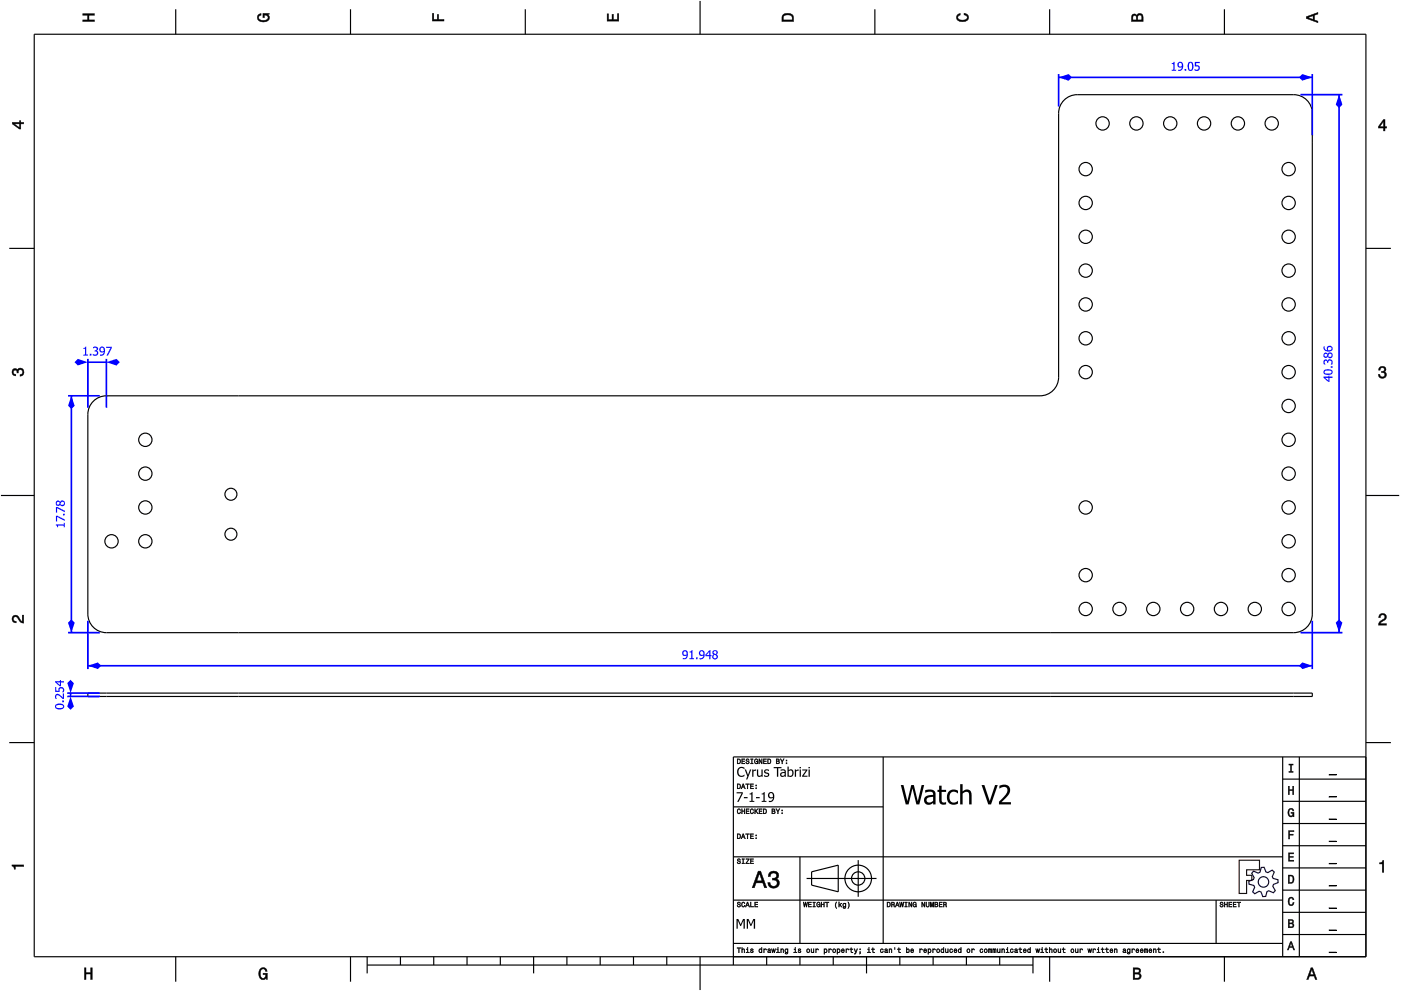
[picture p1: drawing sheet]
<svg xmlns="http://www.w3.org/2000/svg" width="420mm" height="297mm" viewBox="0 0 420 297" stroke-linecap="round" stroke-linejoin="round" font-family="sans-serif">
<g fill="none" stroke="#000" stroke-width=".35">
<path d="M10.3 10.3h399.3v276.5h-399.3zM52.7 2.8v7.5M105.1 2.8v7.5M157.5 2.8v7.5M210 .3v10M262.4 2.8v7.5M314.8 2.8v7.5M367.2 2.8v7.5M2.8 74.4h7.5M409.6 74.4h7.5M28 120.3a5.6 5.6 0 0 1 3.9-1.7h280a5.6 5.6 0 0 0 5.6-5.5v-79.1a5.6 5.6 0 0 1 5.6-5.6h64.9a5.6 5.6 0 0 1 5.6 5.6v150.1a5.6 5.6 0 0 1-5.6 5.5h-356.1a5.6 5.6 0 0 1-5.6-5.5v-59.9a5.6 5.6 0 0 1 1.7-3.9zM.3 148.5h10"/>
<path d="M409.6 148.5h10M26.3 207.7h367.3v1.1h-367.3zM2.8 222.6h7.5M264.9 226.9v55.9M384.7 233.5h24.9M384.7 226.9v59.9M389.7 226.9v59.9M409.6 222.6h7.5M409.6 226.9h-189.7v62.4M219.9 256.8h164.8M219.9 241.8h45M239.9 256.8v26"/>
<path d="M257.4 257.8v11M384.7 253.5h24.9M384.7 246.8h24.9M384.7 240.2h24.9M219.9 269.8h164.8M241.9 263.3h21M243.4 261.3l8-2v8l-8-2zM364.7 269.8v13M384.7 273.5h24.9M384.7 266.8h24.9M384.7 260.1h24.9M52.7 286.8v7.5"/>
<path d="M105.1 286.8v7.5M110.1 289.3h199.7M110.1 286.8v5M120.1 286.8v2.5M130.1 286.8v2.5M140.1 286.8v2.5M150 286.8v2.5M160 286.8v5M170 286.8v2.5M180 286.8v2.5M190 286.8v2.5M200 286.8v2.5"/>
<path d="M210 286.8v10M219.9 282.8h164.8M229.9 286.8v2.5M239.9 286.8v2.5M249.9 286.8v2.5M259.9 286.8v5M269.9 286.8v2.5M279.8 286.8v2.5M289.8 286.8v2.5M299.8 286.8v2.5M309.8 286.8v5M314.8 286.8v7.5"/>
<path d="M367.2 286.8v7.5M384.7 280.1h24.9"/>
<circle cx="330.7" cy="37" r="2"/>
<circle cx="340.8" cy="37" r="2"/>
<circle cx="351" cy="37" r="2"/>
<circle cx="361.1" cy="37" r="2"/>
<circle cx="371.2" cy="37" r="2"/>
<circle cx="381.4" cy="37" r="2"/>
<circle cx="325.6" cy="50.7" r="2"/>
<circle cx="386.5" cy="50.7" r="2"/>
<circle cx="325.6" cy="60.8" r="2"/>
<circle cx="325.6" cy="71" r="2"/>
<circle cx="386.5" cy="71" r="2"/>
<circle cx="386.5" cy="60.8" r="2"/>
<circle cx="325.6" cy="81.1" r="2"/>
<circle cx="325.6" cy="91.3" r="2"/>
<circle cx="386.5" cy="81.1" r="2"/>
<circle cx="386.5" cy="91.3" r="2"/>
<circle cx="325.6" cy="111.5" r="2"/>
<circle cx="325.6" cy="101.4" r="2"/>
<circle cx="386.5" cy="111.5" r="2"/>
<circle cx="386.5" cy="101.4" r="2"/>
<circle cx="43.6" cy="131.8" r="2"/>
<circle cx="386.5" cy="121.7" r="2"/>
<circle cx="386.5" cy="131.8" r="2"/>
<circle cx="43.6" cy="152.1" r="2"/>
<circle cx="43.6" cy="142" r="2"/>
<circle cx="69.3" cy="148.1" r="1.8"/>
<circle cx="325.6" cy="152.1" r="2"/>
<circle cx="386.5" cy="152.1" r="2"/>
<circle cx="386.5" cy="142" r="2"/>
<circle cx="33.4" cy="162.2" r="2"/>
<circle cx="43.6" cy="162.2" r="2"/>
<circle cx="69.3" cy="160.1" r="1.8"/>
<circle cx="325.6" cy="172.4" r="2"/>
<circle cx="386.5" cy="172.4" r="2"/>
<circle cx="386.5" cy="162.2" r="2"/>
<circle cx="325.6" cy="182.5" r="2"/>
<circle cx="335.7" cy="182.5" r="2"/>
<circle cx="345.9" cy="182.5" r="2"/>
<circle cx="356" cy="182.5" r="2"/>
<circle cx="366.2" cy="182.5" r="2"/>
<circle cx="376.3" cy="182.5" r="2"/>
<circle cx="386.5" cy="182.5" r="2"/>
<circle cx="257.4" cy="263.3" r="4"/>
<circle cx="257.4" cy="263.3" r="2"/>
</g>
<g fill="#000">
<path d="M24.8 4.1h3.5v.5h-1.6v1.4h1.6v.4h-3.5v-.4h1.5v-1.4h-1.5z" fill-rule="evenodd"/>
<path d="M77.5 4.4l.8-.3v.5h-.3a.68 .68 0 0 0-.5 .6 .68 .68 0 0 0 .4 .7 1.68 1.68 0 0 0 2.5-.6 .92 .92 0 0 0-1.1-.8v.8h-.5v-1.3h1.9v.3l-.4 .1 .4 .4a1.19 1.19 0 0 1-.9 1.7 1.9 1.9 0 0 1-2.7-1.3z" fill-rule="evenodd"/>
<path d="M129.7 4h.4v1.8h1v-1.4h.4v1.4h1.7v.5h-3.5z" fill-rule="evenodd"/>
<path d="M182.1 4.2h.4v1.7h1v-1.6h.5v1.6h1.2v-1.8h.4v2.2h-3.5z" fill-rule="evenodd"/>
<path d="M234.9 4.3a2.18 2.18 0 0 0-.4 2.1h3.5v-1.1a1.91 1.91 0 0 0-3.1-1zM235.2 4.7l.4-.2a1.44 1.44 0 0 1 2 .8v.7h-2.7l.1-1.1z" fill-rule="evenodd"/>
<path d="M287.1 4.4l.9-.4v.5l-.3 .1a.66 .66 0 0 0-.5 .6 .66 .66 0 0 0 .4 .6l.5 .2a1.58 1.58 0 0 0 2-.8 .9 .9 0 0 0-1-.7v-.5a1.24 1.24 0 0 1 1.4 1 1.24 1.24 0 0 1-1.1 1.4 1.92 1.92 0 0 1-2.6-1.2z" fill-rule="evenodd"/>
<path d="M339.6 4.4l-.3 2h3.5v-1.3a.98 .98 0 0 0-.7-1.1 .98 .98 0 0 0-1.2 .6 .83 .83 0 0 0-1.3-.2zM339.9 4.8l.4-.2 .4 .2 .1 1.2h-1.1zM341.3 4.7l.5-.2a.57 .57 0 0 1 .6 .7v.8h-1.2z" fill-rule="evenodd"/>
<path d="M391.7 5v.5l3.5 1.3v-.5l-1-.3v-1.4l1-.4v-.5zM392.2 5.3l1.6-.6v1.1z" fill-rule="evenodd"/>
<path d="M3.7 36.7v.4l2.1 1.6h.4v-1.6h.9v-.4h-.9v-.5h-.4v.5zM4.3 37.1h1.5v1.2z" fill-rule="evenodd"/>
<path d="M414.9 35.8l-1.5 2.1v.5h1.5v.8h.5v-.8h.5v-.4h-.5v-2.2zM414.9 36.4v1.6h-1.1z" fill-rule="evenodd"/>
<path d="M3.8 110.7a.85 .85 0 0 1 1.4 .2 1.11 1.11 0 0 1 1.6-.4 1.11 1.11 0 0 1 .3 1.6l-.6 .6-.5 .1v-.5a.72 .72 0 0 0 .9-.7 .72 .72 0 0 0-.8-.7 .72 .72 0 0 0-.6 .9h-.4a.62 .62 0 0 0-.4-.8 .62 .62 0 0 0-.8 .4 .62 .62 0 0 0 .5 .8h.3v.5a1.17 1.17 0 0 1-1.1-.7 1.17 1.17 0 0 1 .2-1.3z" fill-rule="evenodd"/>
<path d="M413.7 110.1a1.01 1.01 0 0 1 1.6-.2 1.01 1.01 0 0 1-.1 1.5 1.11 1.11 0 0 1 .4 1.6 1.11 1.11 0 0 1-1.6 .3l-.6-.6v-.5h.4a.72 .72 0 0 0 .7 .9 .72 .72 0 0 0 .7-.8 .72 .72 0 0 0-.9-.6v-.4a.62 .62 0 0 0 .8-.4 .62 .62 0 0 0-.4-.8 .62 .62 0 0 0-.8 .5v.4h-.5z" fill-rule="evenodd"/>
<path d="M3.9 184.7a1.22 1.22 0 0 1 2 .7l.8 .9v-1.9h.4v2.4a2.76 2.76 0 0 1-2.1-1.8 .69 .69 0 0 0-1 .5 .69 .69 0 0 0 .9 .7l-.1 .5a1.19 1.19 0 0 1-1.1-.7 1.19 1.19 0 0 1 .2-1.3z" fill-rule="evenodd"/>
<path d="M413.8 184.2a1.17 1.17 0 0 1 1.9 .3 1.17 1.17 0 0 1-1 1.7l-.8 .7h1.9v.5h-2.4a2.75 2.75 0 0 1 1.8-2.1 .69 .69 0 0 0-.5-1 .69 .69 0 0 0-.8 .8h-.4z" fill-rule="evenodd"/>
<path d="M221.1 227.5v1.5h.5a.77 .77 0 0 0 .6-.8 .77 .77 0 0 0-.6-.7zM221.3 227.6a.57 .57 0 0 1 .6 .6 .57 .57 0 0 1-.6 .6zM222.4 227.5v1.5h1v-.2h-.8v-.5h.7v-.2h-.7v-.5h.8v-.1zM223.8 227.5a.6 .6 0 0 0 .1 .7 .6 .6 0 0 0 .6 .2 .33 .33 0 0 1-.3 .4 .33 .33 0 0 1-.4-.3h-.2a.54 .54 0 0 0 .6 .5 .54 .54 0 0 0 .5-.6 .54 .54 0 0 0-.7-.4 .28 .28 0 0 1 .1-.4 .28 .28 0 0 1 .4 .3h.2l-.1-.2-.2-.3zM225.1 227.5v.1h.3v1.2h-.3v.2h.8v-.2h-.3v-1.2h.3v-.1zM226.4 227.6a.72 .72 0 0 0-.2 1 .72 .72 0 0 0 .9 .3l.2 .1v-.9h-.5v.2h.3l-.2 .5a.52 .52 0 0 1-.6-.6 .52 .52 0 0 1 .7-.4l.3 .1-.3-.5zM227.6 227.5v1.5h.2v-1.3l.5 1.3h.3v-1.5h-.2v1.2l-.6-1.2zM228.9 227.5v1.5h1v-.2h-.8v-.5h.7v-.2h-.7v-.5h.8v-.1zM230.2 227.5v1.5h.5a.77 .77 0 0 0 .6-.8 .77 .77 0 0 0-.6-.7zM230.4 227.6a.57 .57 0 0 1 .6 .6 .57 .57 0 0 1-.6 .6zM232.8 227.5v1.5h.5a.42 .42 0 0 0 .5-.4 .42 .42 0 0 0-.3-.5l.2-.2-.1-.3zM233 227.6h.3a.23 .23 0 0 1 .3 .3 .23 .23 0 0 1-.3 .2h-.3zM233 228.3h.3a.26 .26 0 0 1 .3 .2 .26 .26 0 0 1-.3 .3h-.3zM234 227.5l.5 .9v.6h.2v-.7l.5-.8h-.2l-.4 .7-.4-.7zM235.7 228.6v.4h.3v-.4zM235.7 227.8v.3h.3v-.3z" fill-rule="evenodd"/>
<path d="M221.1 234.9v1.5h.5a.77 .77 0 0 0 .6-.7 .77 .77 0 0 0-.6-.8zM221.3 235.1a.57 .57 0 0 1 .6 .6 .57 .57 0 0 1-.6 .6zM222.8 234.9l-.6 1.5h.2l.2-.4h.6l.1 .4h.2l-.5-1.5zM222.9 235.2l.2 .6h-.4zM223.6 234.9v.2h.5v1.3h.2v-1.3h.4v-.2zM225 234.9v1.5h1v-.1h-.8v-.5h.7v-.2h-.7v-.5h.8v-.2zM226.6 236.1v.3h.3v-.3zM226.6 235.3v.3h.3v-.3z" fill-rule="evenodd"/>
<path d="M386.3 235.7h.4v1h1v-1h.3v2.5h-.3v-1.2h-1v1.2h-.4z" fill-rule="evenodd"/>
<path d="M386.5 229h1.3v.3h-.5v1.9h.5v.3h-1.3v-.3h.5v-1.9h-.5z" fill-rule="evenodd"/>
<path d="M3.6 259.2h3.5v.5h-2.5v.8h-.3a.77 .77 0 0 0-.7-.9z" fill-rule="evenodd"/>
<path d="M221.2 257.5a.6 .6 0 0 0 .1 .7 .6 .6 0 0 0 .6 .2 .33 .33 0 0 1-.3 .4 .33 .33 0 0 1-.4-.4h-.2a.54 .54 0 0 0 .6 .6 .54 .54 0 0 0 .5-.7 .54 .54 0 0 0-.7-.3 .28 .28 0 0 1 .2-.5 .28 .28 0 0 1 .3 .3h.2l-.1-.2-.2-.2zM222.5 257.4v.2h.3v1.1h-.3v.2h.8v-.2h-.3v-1.1h.3v-.2zM223.7 257.4v.2h.8l-.9 1.3h1.1v-.2h-.8l.8-1.3zM225 257.4v1.5h1v-.2h-.8v-.5h.7v-.2h-.7v-.4h.8v-.2z" fill-rule="evenodd"/>
<path d="M221.1 249.9v1.5h.5a.77 .77 0 0 0 .6-.7 .77 .77 0 0 0-.6-.8zM221.3 250.1a.57 .57 0 0 1 .6 .6 .57 .57 0 0 1-.6 .5zM222.8 249.9l-.6 1.5h.2l.2-.4h.6l.1 .4h.2l-.5-1.5zM222.9 250.1l.2 .7h-.4zM223.6 249.9v.2h.5v1.3h.2v-1.3h.4v-.2zM225 249.9v1.5h1v-.2h-.8v-.5h.7v-.2h-.7v-.4h.8v-.2zM226.6 251.1v.3h.3v-.3zM226.6 250.3v.3h.3v-.3z" fill-rule="evenodd"/>
<path d="M221.2 242.6a.72 .72 0 0 0-.2 1 .72 .72 0 0 0 1 .2l.1-.4-.4 .4a.56 .56 0 0 1-.4-.6 .56 .56 0 0 1 .5-.6l.3 .3-.3-.5zM222.4 242.4v1.5h.2v-.7h.6v.7h.2v-1.5h-.2v.6h-.6v-.6zM223.7 242.4v1.5h1v-.2h-.8v-.5h.7v-.1h-.7v-.5h.8v-.2zM225.1 242.6a.72 .72 0 0 0-.2 1 .72 .72 0 0 0 1 .2l.1-.4-.4 .4a.56 .56 0 0 1-.4-.6 .56 .56 0 0 1 .5-.6l.3 .3-.3-.5zM226.3 242.4v1.5h.2l.2-.7 .5 .7h.2l-.6-.8 .6-.7h-.2l-.7 .7v-.7zM227.6 242.4v1.5h1v-.2h-.8v-.5h.7v-.1h-.7v-.5h.8v-.2zM228.9 242.4v1.5h.5a.77 .77 0 0 0 .6-.7 .77 .77 0 0 0-.6-.8zM229.1 242.6a.57 .57 0 0 1 .6 .6 .57 .57 0 0 1-.6 .5zM231.5 242.4v1.5h.5a.42 .42 0 0 0 .5-.3 .42 .42 0 0 0-.3-.5l.2-.2-.1-.4zM231.7 242.6h.3a.23 .23 0 0 1 .3 .2 .23 .23 0 0 1-.3 .3h-.3zM231.7 243.2h.3a.26 .26 0 0 1 .3 .3 .26 .26 0 0 1-.3 .2h-.3zM232.7 242.4l.5 .9v.6h.2v-.6l.5-.9h-.2l-.4 .7-.4-.7zM234.4 243.6v.3h.3v-.3zM234.4 242.8v.3h.3v-.3z" fill-rule="evenodd"/>
<path d="M386.4 255.6h1.6v.3h-1.3v.8h1.2v.3h-1.2v.8h1.3v.3h-1.6z" fill-rule="evenodd"/>
<path d="M386.4 249h1.7v.3h-1.3v.7h1v.3h-1v1.2h-.4z" fill-rule="evenodd"/>
<path d="M386.5 242.6a.85 .85 0 0 1 .9-.3 .85 .85 0 0 1 .6 .8h-.3l-.3-.5a1.04 1.04 0 0 0-.9 .9 1.04 1.04 0 0 0 .7 1.1l.4-.2 .1-.6h-.5v-.3h.9v1.3l-.3-.3-.4 .4a1.2 1.2 0 0 1-1.1-1.9z" fill-rule="evenodd"/>
<path d="M221.2 270.5a.6 .6 0 0 0 .1 .6 .6 .6 0 0 0 .6 .3 .33 .33 0 0 1-.3 .4 .33 .33 0 0 1-.4-.4h-.2a.54 .54 0 0 0 .6 .6 .54 .54 0 0 0 .5-.7 .54 .54 0 0 0-.7-.4 .28 .28 0 0 1 .2-.4 .28 .28 0 0 1 .3 .3h.2l-.1-.2-.2-.2zM222.5 270.5a.72 .72 0 0 0-.2 1 .72 .72 0 0 0 1 .3l.1-.5-.4 .4a.56 .56 0 0 1-.4-.6 .56 .56 0 0 1 .5-.5l.3 .2-.3-.4zM224.1 270.4l-.6 1.5h.2l.2-.5h.6l.1 .5h.2l-.5-1.5zM224.2 270.6l.2 .7h-.4zM225 270.4v1.5h1v-.2h-.8v-1.3zM226.3 270.4v1.5h1v-.2h-.8v-.5h.7v-.2h-.7v-.4h.8v-.2z" fill-rule="evenodd"/>
<path d="M227.4 261.1l-1.8 5h.6l.6-1.5h1.9l.6 1.5h.6l-1.8-5zM227.8 261.8l.7 2.2h-1.5zM230.8 261.5l-.4 1.2h.6a.88 .88 0 0 1 .5-1.1 .88 .88 0 0 1 1.1 .4 .88 .88 0 0 1-.3 1.2h-.7v.6a1.03 1.03 0 0 1 1.4 .6 1.03 1.03 0 0 1-.7 1.3 1.03 1.03 0 0 1-1.3-.7l-.1-.5h-.6a1.68 1.68 0 0 0 2.1 1.7 1.68 1.68 0 0 0 .9-2.6l-.4-.2a1.29 1.29 0 0 0 .6-1.6 1.29 1.29 0 0 0-1.5-.7z" fill-rule="evenodd"/>
<path d="M240.9 270.4l.2 1.5h.2l.2-1.3 .3 1.3h.2l.2-1.5h-.2l-.1 1.3-.3-1.3h-.1l-.3 1.3-.1-1.3zM242.4 270.4v1.5h.9v-.2h-.7v-.5h.7v-.2h-.7v-.4h.7v-.2zM243.8 270.4v.2h.3v1.1h-.3v.2h.7v-.2h-.3v-1.1h.3v-.2zM245 270.5a.72 .72 0 0 0-.2 1 .72 .72 0 0 0 1 .3l.2 .1v-.8h-.6v.2h.4l-.2 .4a.52 .52 0 0 1-.6-.6 .52 .52 0 0 1 .7-.4l.3 .1-.3-.4zM246.2 270.4v1.5h.2v-.7h.6v.7h.2v-1.5h-.2v.6h-.6v-.6zM247.5 270.4v.2h.4v1.3h.2v-1.3h.5v-.2zM250.8 270.3a1.35 1.35 0 0 0 .1 2 1.84 1.84 0 0 1 0-2zM251.5 270.3v1.6h.2l.2-.6 .4 .6h.2l-.5-.8 .5-.4-.8 .5v-.9zM252.9 270.8a.55 .55 0 0 0-.2 .8 .55 .55 0 0 0 .8 .1 .4 .4 0 0 1-.2 .4 .4 .4 0 0 1-.5-.1 .47 .47 0 0 0 .5 .3 .47 .47 0 0 0 .4-.5v-1.1l-.2 .2-.3-.2zM253 271l.1-.1a.39 .39 0 0 1 .4 .4 .39 .39 0 0 1-.5 .3zM254.3 270.3a1.85 1.85 0 0 1 0 2 1.22 1.22 0 0 0 0-2z" fill-rule="evenodd"/>
<path d="M266 270.4v1.5h.5a.77 .77 0 0 0 .6-.8 .77 .77 0 0 0-.6-.7zM266.2 270.6a.57 .57 0 0 1 .7 .5 .57 .57 0 0 1-.7 .6zM267.3 270.4v1.5h.2v-.7a.45 .45 0 0 1 .5 .2 .45 .45 0 0 1 .1 .5l.2-.1-.2-.7a.41 .41 0 0 0 .2-.4 .41 .41 0 0 0-.5-.3zM267.5 270.6h.3a.25 .25 0 0 1 .3 .2 .25 .25 0 0 1-.3 .3h-.3zM269 270.4l-.5 1.5h.2l.1-.5h.6l.2 .5h.2l-.6-1.5zM269.1 270.6l.2 .7h-.4zM269.7 270.4l.3 1.5h.2l.2-1.3 .2 1.3h.2l.3-1.5h-.2l-.2 1.3-.2-1.3h-.2l-.2 1.3-.2-1.3zM271.3 270.4v.2h.3v1.1h-.3v.2h.8v-.2h-.3v-1.1h.3v-.2zM272.5 270.4v1.5h.2v-1.3l.6 1.3h.2v-1.5h-.2v1.2l-.5-1.2zM273.9 270.5a.72 .72 0 0 0-.2 1 .72 .72 0 0 0 .9 .3l.2 .1v-.8h-.5v.2h.3l-.2 .4a.52 .52 0 0 1-.5-.6 .52 .52 0 0 1 .7-.4l.2 .1-.3-.4zM276.4 270.4v1.5h.2v-1.3l.6 1.3h.2v-1.5h-.2v1.2l-.6-1.2zM277.7 270.4v.9a.52 .52 0 0 0 .5 .6 .52 .52 0 0 0 .5-.6v-.9h-.2v.9a.33 .33 0 0 1-.3 .4 .33 .33 0 0 1-.3-.4v-.9zM279 270.4v1.5h.1v-1.4l.3 1.4h.2l.3-1.4v1.4h.1v-1.5h-.2l-.3 1.3-.3-1.3zM280.3 270.4v1.5h.6a.42 .42 0 0 0 .4-.3 .42 .42 0 0 0-.2-.5l.2-.2-.1-.4zM280.5 270.6h.3a.23 .23 0 0 1 .3 .2 .23 .23 0 0 1-.3 .2h-.3zM280.5 271.2h.3a.26 .26 0 0 1 .3 .2 .26 .26 0 0 1-.3 .3h-.3zM281.6 270.4v1.5h1v-.2h-.8v-.5h.7v-.2h-.7v-.4h.8v-.2zM282.9 270.4v1.5h.2v-.7a.45 .45 0 0 1 .5 .2 .45 .45 0 0 1 .1 .5l.2-.1-.2-.7a.41 .41 0 0 0 .2-.4 .41 .41 0 0 0-.5-.3zM283.1 270.6h.3a.25 .25 0 0 1 .3 .2 .25 .25 0 0 1-.3 .3h-.3z" fill-rule="evenodd"/>
<path d="M366 270.5a.6 .6 0 0 0 0 .6 .6 .6 0 0 0 .7 .3 .33 .33 0 0 1-.3 .4 .33 .33 0 0 1-.4-.4h-.2a.54 .54 0 0 0 .6 .6 .54 .54 0 0 0 .5-.7 .54 .54 0 0 0-.8-.4 .28 .28 0 0 1 .2-.4 .28 .28 0 0 1 .4 .3h.2l-.1-.2-.2-.2zM367.2 270.4v1.5h.2v-.7h.6v.7h.2v-1.5h-.2v.6h-.6v-.6zM368.5 270.4v1.5h.9v-.2h-.7v-.5h.7v-.2h-.7v-.4h.7v-.2zM369.8 270.4v1.5h.9v-.2h-.7v-.5h.7v-.2h-.7v-.4h.7v-.2zM371 270.4v.2h.5v1.3h.2v-1.3h.4v-.2z" fill-rule="evenodd"/>
<path d="M386.3 262.3v2.5h.9a1.28 1.28 0 0 0 1-1.3 1.28 1.28 0 0 0-1-1.2zM386.7 262.6a.96 .96 0 0 1 1.1 .9 .96 .96 0 0 1-1.1 1z" fill-rule="evenodd"/>
<path d="M386.3 275.6v2.5h1a.7 .7 0 0 0 .8-.5 .7 .7 0 0 0-.5-.9l.4-.5a.62 .62 0 0 0-.8-.6zM386.7 275.9h.5a.38 .38 0 0 1 .4 .4 .38 .38 0 0 1-.4 .3h-.5zM386.7 276.9h.5a.43 .43 0 0 1 .5 .4 .43 .43 0 0 1-.5 .5h-.5z" fill-rule="evenodd"/>
<path d="M386.5 269.2a.85 .85 0 0 1 1-.3 .85 .85 0 0 1 .6 .8h-.4l-.3-.5a1.05 1.05 0 0 0-.8 .9 1.05 1.05 0 0 0 .6 1.1l.4-.2 .2-.5h.3a.89 .89 0 0 1-.8 1 .89 .89 0 0 1-1-.7z" fill-rule="evenodd"/>
<path d="M413.7 258.6a.77 .77 0 0 0 1-.7h.3v3.5h-.5v-2.4h-.8z" fill-rule="evenodd"/>
<path d="M25.3 290.1h.5v1.4h1.4v-1.4h.5v3.5h-.5v-1.7h-1.4v1.7h-.5z" fill-rule="evenodd"/>
<path d="M78 290.5a1.19 1.19 0 0 1 1.3-.5 1.19 1.19 0 0 1 .8 1.1h-.5l-.1-.3a.68 .68 0 0 0-.6-.4 .68 .68 0 0 0-.6 .4 1.68 1.68 0 0 0 .6 2.5 .92 .92 0 0 0 .8-1.2h-.8v-.4h1.3v1.9h-.3l-.1-.5-.4 .4a1.19 1.19 0 0 1-1.7-.9v-1.5z" fill-rule="evenodd"/>
<path d="M221 284.1v.1h.5v1.4h.2v-1.4h.4v-.1zM222.4 284v1.6h.2v-.9l.3-.2 .2 .2v.9h.2v-.8a.38 .38 0 0 0-.2-.4 .38 .38 0 0 0-.5 .2v-.6zM223.8 284.4l.3 .2v.8l-.4 .2h1l-.4-.2v-1zM224.1 284l.2 .2zM225.2 284.5l-.1 .4 .6 .2a.26 .26 0 0 1-.2 .4 .26 .26 0 0 1-.3-.3h-.2a.42 .42 0 0 0 .6 .4 .42 .42 0 0 0 .1-.7l-.5-.2 .3-.2 .4 .2-.1-.2zM227.7 284.5a.54 .54 0 0 0-.2 .8 .54 .54 0 0 0 .8 .1l.2 .2v-1.6h-.2v.6l-.3-.2zM227.8 284.6h.1a.39 .39 0 0 1 .4 .4 .39 .39 0 0 1-.5 .3zM229 284.4v1.2h.2l.1-1 .6 .2a.38 .38 0 0 0-.3-.4 .38 .38 0 0 0-.4 .2zM230.4 284.5l-.2 .2 .6-.2 .1 .3a.42 .42 0 0 0-.7 .2 .42 .42 0 0 0 .3 .6l.7-.2-.2-1zM230.4 285.2a.25 .25 0 0 1 .5 0 .25 .25 0 0 1-.5 0zM231.3 284.4l.3 1.2h.2l.2-1 .1 1h.2l.3-1.2h-.2l-.2 1-.1-1h-.2l-.2 1-.2-1zM232.9 284.4l.3 .2v.8l-.4 .2h1l-.4-.2v-1zM233.2 284l.2 .2zM234.1 284.4v1.2h.2v-.9l.3-.2 .2 .2v.9h.2v-.8a.38 .38 0 0 0-.2-.4 .38 .38 0 0 0-.5 .2zM235.5 284.5a.55 .55 0 0 0-.2 .8 .55 .55 0 0 0 .8 .1 .4 .4 0 0 1-.2 .4 .4 .4 0 0 1-.5-.1 .47 .47 0 0 0 .5 .3 .47 .47 0 0 0 .4-.5v-1.1l-.2 .2-.3-.2zM235.6 284.6h.1a.39 .39 0 0 1 .4 .4 .39 .39 0 0 1-.5 .3zM238.1 284.4l.3 .2v.8l-.4 .2h1l-.4-.2v-1zM238.4 284l.2 .2zM239.4 284.5v.4l.6 .2a.26 .26 0 0 1-.2 .4 .26 .26 0 0 1-.3-.3h-.2a.42 .42 0 0 0 .6 .4 .42 .42 0 0 0 .1-.7l-.5-.2 .3-.2 .4 .2-.1-.2zM241.9 285a.57 .57 0 0 0 1.1 0 .57 .57 0 0 0-1.1 0zM242.1 284.6h.1a.39 .39 0 0 1 .5 .4 .39 .39 0 0 1-.6 .3zM243.2 284.4v.8a.38 .38 0 0 0 .3 .4 .38 .38 0 0 0 .4-.2l.2 .2v-1.2h-.2v.8l-.3 .2-.2-.1v-.9zM244.6 284.4v1.2h.2l.1-1 .6 .2a.38 .38 0 0 0-.3-.4 .38 .38 0 0 0-.4 .2zM247.1 284.4v1.6h.2l.1-.5a.53 .53 0 0 0 .7-.5 .53 .53 0 0 0-.8-.4zM247.4 284.6h.1a.39 .39 0 0 1 .4 .4 .39 .39 0 0 1-.5 .3zM248.5 284.4v1.2h.2l.1-1 .6 .2a.38 .38 0 0 0-.3-.4 .38 .38 0 0 0-.4 .2zM249.7 285a.57 .57 0 0 0 1.1 0 .57 .57 0 0 0-1.1 0zM249.9 284.6h.1a.39 .39 0 0 1 .5 .4 .39 .39 0 0 1-.6 .3zM251 284.4v1.6h.2l.1-.5a.53 .53 0 0 0 .7-.5 .53 .53 0 0 0-.8-.4zM251.3 284.6h.1a.39 .39 0 0 1 .4 .4 .39 .39 0 0 1-.5 .3zM252.4 284.5a.57 .57 0 0 0-.1 .9 .57 .57 0 0 0 .9 0v-.2l-.5 .2-.2-.4h.7l-.1-.5-.3-.1zM252.6 284.6l.3-.1 .1 .4h-.5zM253.7 284.4v1.2h.2l.1-1 .6 .2a.38 .38 0 0 0-.3-.4 .38 .38 0 0 0-.4 .2zM255.2 284.1v.3l-.4 .2h.4v.9l.6 .1-.4-.5v-.5h.4v-.2h-.4v-.3zM256.1 284.4l.5 1.2-.4 .4h.3l.7-1.6h-.2l-.3 1-.4-1zM257.8 284.4v.3h.3v-.3zM257.8 285.2l.2 .4-.2 .4 .3-.4v-.4zM260.2 284.4l.3 .2v.8l-.4 .2h1l-.4-.2v-1zM260.5 284l.2 .2zM261.7 284.1v.3l-.4 .2h.4v.9l.6 .1-.4-.5v-.5h.4v-.2h-.4v-.3zM264.1 284.5a.57 .57 0 0 0-.1 .9 .57 .57 0 0 0 .9-.1l-.1-.2a.32 .32 0 0 1-.5 .1 .32 .32 0 0 1 0-.5 .32 .32 0 0 1 .4 .1h.2l-.2-.4zM265.4 284.5l-.1 .2 .5-.2 .1 .3a.42 .42 0 0 0-.6 .2 .42 .42 0 0 0 .3 .6l.7-.2-.2-1zM265.5 285.2a.25 .25 0 0 1 .5 0 .25 .25 0 0 1-.5 0zM266.6 284.4v1.2h.2v-.9l.3-.2 .2 .2v.9h.2v-.8a.38 .38 0 0 0-.3-.4 .38 .38 0 0 0-.4 .2zM268.3 284l.1 .6zM269.5 284.1v.3l-.4 .2h.4v.9l.6 .1-.5-.5v-.5h.5v-.2h-.5v-.3zM271.8 284v1.6l.2-.2a.49 .49 0 0 0 .8-.4 .49 .49 0 0 0-.8-.4v-.6zM272.1 284.6h.1a.39 .39 0 0 1 .4 .4 .39 .39 0 0 1-.5 .3zM273.2 284.5a.57 .57 0 0 0-.1 .9 .57 .57 0 0 0 .8 0l.1-.2-.6 .2-.1-.4h.7l-.1-.5-.4-.1zM273.3 284.6l.4-.1 .1 .4h-.5zM275.8 284.4v1.2h.2v-1l.7 .2a.38 .38 0 0 0-.3-.4 .38 .38 0 0 0-.5 .2zM277.1 284.5a.57 .57 0 0 0-.1 .9 .57 .57 0 0 0 .8 0l.1-.2-.6 .2-.1-.4h.7l-.1-.5-.4-.1zM277.2 284.6l.4-.1 .1 .4h-.5zM278.3 284.4v1.6h.2v-.5a.53 .53 0 0 0 .8-.5 .53 .53 0 0 0-.8-.4zM278.6 284.6a.39 .39 0 0 1 .5 .4 .39 .39 0 0 1-.5 .3zM279.7 284.4v1.2h.2v-1l.7 .2a.38 .38 0 0 0-.3-.4 .38 .38 0 0 0-.5 .2zM280.8 285a.6 .6 0 0 0 1.2 0 .6 .6 0 0 0-1.2 0zM281.1 284.6h.1a.39 .39 0 0 1 .4 .4 .39 .39 0 0 1-.5 .3zM282.2 284.5a.54 .54 0 0 0-.1 .8 .54 .54 0 0 0 .8 .1l.2 .2v-1.6h-.2v.6l-.3-.2zM282.4 284.6h.1a.39 .39 0 0 1 .4 .4 .39 .39 0 0 1-.5 .3zM283.5 284.4v.8a.38 .38 0 0 0 .3 .4 .38 .38 0 0 0 .4-.2l.2 .2v-1.2h-.2v.8l-.3 .2-.2-.1v-.9zM284.9 284.5a.57 .57 0 0 0-.1 .9 .57 .57 0 0 0 .9-.1l-.2-.2a.32 .32 0 0 1-.4 .1 .32 .32 0 0 1 0-.5 .32 .32 0 0 1 .4 .1h.2l-.3-.4zM286.2 284.5a.57 .57 0 0 0-.1 .9 .57 .57 0 0 0 .8 0l.1-.2-.6 .2-.1-.4h.7l-.1-.5-.4-.1zM286.3 284.6l.4-.1 .1 .4h-.5zM287.4 284.5a.54 .54 0 0 0-.1 .8 .54 .54 0 0 0 .8 .1l.2 .2v-1.6h-.2v.6l-.3-.2zM287.6 284.6h.1a.39 .39 0 0 1 .4 .4 .39 .39 0 0 1-.5 .3zM289.9 285a.6 .6 0 0 0 1.2 0 .6 .6 0 0 0-1.2 0zM290.2 284.6h.1a.39 .39 0 0 1 .4 .4 .39 .39 0 0 1-.5 .3zM291.4 284.4v1.2h.1l.1-1 .7 .2a.38 .38 0 0 0-.3-.4 .38 .38 0 0 0-.5 .2zM294 284.5a.57 .57 0 0 0-.1 .9 .57 .57 0 0 0 .9-.1l-.2-.2a.32 .32 0 0 1-.4 .1 .32 .32 0 0 1-.1-.5 .32 .32 0 0 1 .5 .1h.2l-.3-.4zM295.1 285a.6 .6 0 0 0 1.2 0 .6 .6 0 0 0-1.2 0zM295.4 284.6h.1a.39 .39 0 0 1 .4 .4 .39 .39 0 0 1-.5 .3zM296.4 284.4v1.2h.2l.1-1.1 .2 1.1h.1l.2-1.1 .1 1.1h.2l-.2-1.2zM297.7 284.4v1.2h.2l.1-1.1 .2 1.1h.1l.2-1.1 .1 1.1h.2l-.2-1.2zM299.1 284.4v.8a.38 .38 0 0 0 .2 .4 .38 .38 0 0 0 .5-.2l.2 .2v-1.2h-.2v.8l-.3 .2-.2-.1v-.9zM300.4 284.4v1.2h.2v-.9l.3-.2 .2 .2v.9h.2v-.8a.38 .38 0 0 0-.3-.4 .38 .38 0 0 0-.4 .2zM301.8 284.4l.3 .2v.8l-.4 .2h1l-.4-.2v-1zM302.1 284l.2 .2zM303.1 284.5a.57 .57 0 0 0-.1 .9 .57 .57 0 0 0 .9-.1l-.2-.2a.32 .32 0 0 1-.4 .1 .32 .32 0 0 1-.1-.5 .32 .32 0 0 1 .5 .1h.2l-.3-.4zM304.4 284.5l-.1 .2 .5-.2 .1 .3a.42 .42 0 0 0-.6 .2 .42 .42 0 0 0 .3 .6l.7-.2-.3-1zM304.4 285.2a.25 .25 0 0 1 .5 0 .25 .25 0 0 1-.5 0zM305.8 284.1v.3l-.3 .2h.3l.1 .9 .6 .1-.5-.5v-.5h.5v-.2h-.5v-.3zM307 284.5a.57 .57 0 0 0-.1 .9 .57 .57 0 0 0 .8 0l.1-.2-.6 .2-.2-.4h.8l-.1-.5-.4-.1zM307.1 284.6l.3-.1 .2 .4h-.6zM308.2 284.5a.54 .54 0 0 0-.1 .8 .54 .54 0 0 0 .8 .1l.2 .2v-1.6h-.2v.6l-.3-.2zM308.4 284.6h.1a.39 .39 0 0 1 .4 .4 .39 .39 0 0 1-.5 .3zM310.6 284.4l.3 1.2h.1l.2-1 .2 1h.2l.3-1.2h-.2l-.2 1-.2-1h-.2l-.1 1-.2-1zM312.2 284.4l.3 .2v.8l-.4 .2h.9l-.3-.2v-1zM312.5 284l.2 .2zM313.6 284.1v.3l-.3 .2h.3l.1 .9 .6 .1-.5-.5v-.5h.5v-.2h-.5v-.3zM314.7 284v1.6h.2v-.9l.3-.2 .2 .2v.9h.2v-.8a.38 .38 0 0 0-.3-.4 .38 .38 0 0 0-.4 .2v-.6zM315.9 285a.6 .6 0 0 0 1.2 0 .6 .6 0 0 0-1.2 0zM316.2 284.6h.1a.39 .39 0 0 1 .4 .4 .39 .39 0 0 1-.5 .3zM317.3 284.4v.8a.38 .38 0 0 0 .2 .4 .38 .38 0 0 0 .5-.2l.2 .2v-1.2h-.2v.8l-.3 .2-.2-.1v-.9zM318.8 284.1v.3l-.3 .2h.3l.1 .9 .5 .1-.4-.5v-.5h.4v-.2h-.4v-.3zM321.1 285a.6 .6 0 0 0 1.2 0 .6 .6 0 0 0-1.2 0zM321.4 284.6h.1a.39 .39 0 0 1 .4 .4 .39 .39 0 0 1-.5 .3zM322.5 284.4v.8a.38 .38 0 0 0 .2 .4 .38 .38 0 0 0 .5-.2l.2 .2v-1.2h-.2l-.1 .8-.2 .2-.2-.1v-.9zM323.8 284.4v1.2h.2l.1-1 .6 .2a.38 .38 0 0 0-.3-.4 .38 .38 0 0 0-.4 .2zM326.2 284.4l.3 1.2h.1l.2-1 .2 1h.2l.3-1.2h-.2l-.2 1-.2-1h-.2l-.2 1-.1-1zM327.7 284.4v1.2h.2l.1-1 .6 .2a.38 .38 0 0 0-.3-.4 .38 .38 0 0 0-.4 .2zM329.1 284.4l.3 .2v.8l-.4 .2h.9l-.4-.2v-1zM329.3 284l.2 .2zM330.5 284.1v.3l-.3 .2h.3l.1 .9 .5 .1-.4-.5v-.5h.4v-.2h-.4v-.3zM331.8 284.1v.3l-.3 .2h.3l.1 .9 .5 .1-.4-.5v-.5h.4v-.2h-.4v-.3zM333 284.5a.57 .57 0 0 0-.1 .9 .57 .57 0 0 0 .8 0l.1-.2-.6 .2-.2-.4h.8l-.1-.5-.4-.1zM333.1 284.6l.3-.1 .2 .4h-.6zM334.2 284.4v1.2h.1l.1-.9 .3-.2 .2 .2v.9h.2v-.8a.38 .38 0 0 0-.3-.4 .38 .38 0 0 0-.5 .2zM336.9 284.5l-.1 .2 .5-.2 .1 .3a.42 .42 0 0 0-.6 .2 .42 .42 0 0 0 .3 .6l.6-.2-.2-1zM336.9 285.2a.25 .25 0 0 1 .5 0 .25 .25 0 0 1-.5 0zM338.1 284.5a.55 .55 0 0 0-.1 .8 .55 .55 0 0 0 .8 .1 .4 .4 0 0 1-.3 .4 .4 .4 0 0 1-.5-.1 .47 .47 0 0 0 .6 .3 .47 .47 0 0 0 .4-.5v-1.1l-.2 .2-.4-.2zM338.3 284.6a.39 .39 0 0 1 .5 .4 .39 .39 0 0 1-.5 .3zM339.4 284.4v1.2h.2l.1-1 .6 .2a.38 .38 0 0 0-.3-.4 .38 .38 0 0 0-.4 .2zM340.8 284.5a.57 .57 0 0 0-.1 .9 .57 .57 0 0 0 .8 0l.1-.2-.6 .2-.2-.4h.8l-.1-.5-.4-.1zM340.9 284.6l.3-.1 .2 .4h-.6zM342.1 284.5a.57 .57 0 0 0-.1 .9 .57 .57 0 0 0 .8 0l.1-.2-.6 .2-.2-.4h.8l-.1-.5-.4-.1zM342.2 284.6l.3-.1 .2 .4h-.6zM343.2 284.4v1.2h.2l.1-1.1 .1 1.1h.2l.1-1.1 .2 1.1h.1l-.1-1.2zM344.7 284.5a.57 .57 0 0 0-.1 .9 .57 .57 0 0 0 .8 0l.1-.2-.6 .2-.2-.4h.8l-.2-.5-.3-.1zM344.8 284.6l.3-.1 .2 .4h-.6zM345.9 284.4v1.2h.1l.1-.9 .2-.2 .3 .2v.9h.2v-.8a.38 .38 0 0 0-.3-.4 .38 .38 0 0 0-.5 .2zM347.4 284.1v.3l-.3 .2h.3l.1 .9 .5 .1-.4-.5v-.5h.4v-.2h-.4v-.3zM348.7 285.2v.4h.3v-.4z" fill-rule="evenodd"/>
<path d="M339.8 290.1v3.5h1.3a.98 .98 0 0 0 1.1-.7 .98 .98 0 0 0-.6-1.2 .86 .86 0 0 0 .5-1 .86 .86 0 0 0-1-.6zM340.3 290.5h.7a.53 .53 0 0 1 .6 .6 .53 .53 0 0 1-.6 .4h-.7zM340.3 292h.7a.61 .61 0 0 1 .8 .5 .61 .61 0 0 1-.7 .7h-.8z" fill-rule="evenodd"/>
<path d="M387 282.2l-.9 2.5h.3l.3-.7h1l.2 .7h.4l-.9-2.5zM387.2 282.6l.4 1.1h-.8z" fill-rule="evenodd"/>
<path d="M393.2 290.1l-1.3 3.5h.4l.4-1h1.4l.4 1h.4l-1.2-3.5zM393.4 290.6l.6 1.5h-1.1z" fill-rule="evenodd"/>
</g>
<g fill="#000">
<path d="M24.8 4.1v.5l1.5-.1v1.5h-1.5v.4h3.5v-.4h-1.7v-1.5l1.7 .1v-.5zM24.8 4h3.6v.6h-1.7v1.4l1.7-.1v.6h-3.6v-.6h1.5v-1.3h-1.5z"/>
<path d="M77.5 4.4l-.4 .8 .2 .6 .9 .7h1.6l.9-.7v-1l-.6-.5h.6v-.3h-1.9v1.3h.5l-.1-.9 .6 .1 .6 .4v.8l-.8 .4-1.7-.2-.3-.2-.1-.7 .8-.4v-.5zM77.4 4.4l1-.4v.6l-.8 .4v.6l.8 .5h1.2l.7-.5v-.6l-1-.5v.9h-.5v-1.5h2v.4l-.5 .1 .6 .6-.1 .9-1 .7h-1.6l-1-.8-.1-.6z"/>
<path d="M129.7 4v2.3h3.5v-.5l-1.7 .1v-1.5h-.4l.1 1.5h-1.2l.1-1.9zM129.6 4h.5v1.8h1v-1.5h.5l-.1 1.5h1.7v.6h-3.6z"/>
<path d="M182.1 4.2v2.1h3.5v-2.2h-.4v1.8h-1.3v-1.6h-.4l.1 1.6h-1.2l.1-1.7zM182 4.1h.6l-.1 1.8h1v-1.7h.5v1.7h1.2l-.1-1.8h.5v2.3h-3.6z"/>
<path d="M234.9 4.3l-.4 .7v1.4h3.5l-.1-1.7-.4-.4-1.3-.3zM234.9 4.3l1.3-.4 1.4 .4 .3 .4 .2 1.8h-3.7l.1-1.5zM235.2 4.6l1-.2 1.1 .2 .3 .3v1.1h-2.8l.1-1.1zM235.2 4.7l-.2 .2-.1 1.1h2.7l-.1-1.1-.3-.2-1-.2z"/>
<path d="M287.1 4.4l-.3 .8 .1 .6 1 .6h1.5l1-.6v-1l-.7-.7-.6-.1v.5l.8 .2 .2 .5-.1 .4-.7 .4-1.7-.1-.3-.3-.1-.6 .8-.5v-.5zM287.1 4.4l.9-.5v.7l-.7 .4v.6l.8 .4h1.2l.4-.2 .4-.6-.3-.5-.8-.2v-.6l.7 .2 .8 .6-.1 1.1-.9 .7h-1.6l-1-.7-.1-.6z"/>
<path d="M339.6 4.4l-.3 2h3.5v-1.7l-.6-.6-1 .1-.2 .6-.6-.6zM339.5 4.4l1-.3 .4 .5 .6-.6h.7l.6 .6 .1 1.9h-3.6zM339.8 4.7l.5-.1 .4 .2 .1 1.2h-1.1zM339.9 4.8l-.2 1.2h1.1l-.1-1.2-.4-.2zM341.3 4.6l.5-.2 .5 .2 .2 1.4h-1.4zM341.3 4.7l-.1 1.3h1.2l-.1-1.3-.5-.2z"/>
<path d="M391.7 5v.5l3.5 1.3v-.5l-1.1-.3v-1.5l1.1-.3v-.5zM391.7 5l3.6-1.4v.7l-1.1 .3v1.4l1.1 .3v.6l-3.6-1.3zM392 5.3l1.9-.7v1.3zM392.3 5.2l1.5 .6v-1.1z"/>
<path d="M3.7 36.7v.4l2.1 1.6h.4v-1.6h.9v-.4l-.9 .1v-.6h-.4l.1 .6zM3.6 36.6l2.2 .1v-.6h.5l-.1 .6 1-.1v.6l-1-.1 .1 1.6h-.5l-2.2-1.5zM4.1 37.1h1.8v1.3zM4.3 37.1l1.5 1.2v-1.2z"/>
<path d="M414.9 35.8l-1.5 2.1v.5l1.6-.1-.1 .9h.5l-.1-.9 .6 .1v-.4h-.6l.1-2.2zM414.9 35.8h.5v2.2l.5-.1v.5h-.5v.9h-.6l.1-.9h-1.6v-.5zM415 36.2v1.8h-1.3zM414.8 36.4l-1 1.6h1.1z"/>
<path d="M3.8 110.7l-.1 1.3 .5 .6 .5 .1v-.5l-.6-.1-.2-.6 .2-.5 .4-.1 .5 .2 .1 .7h.4v-.6l.3-.4 .8 .2 .2 .9-.4 .4h-.4v.5l.5-.1 .6-.6v-1.1l-.6-.6-.7-.1-.6 .7-.2-.4-.5-.2zM3.8 110.7l.7-.3 .5 .1 .2 .4 .6-.6h.8l.6 .7v1.1l-.7 .6-.6 .1v-.6h.4l.4-.3-.1-.9-.8-.2-.3 .4 .1 .7h-.6v-.8l-.5-.2-.4 .2-.1 .4 .2 .6 .6 .1v.5h-.6l-.6-.7z"/>
<path d="M413.7 110.1l-.3 .9h.5v-.4l.3-.4 .9 .1 .1 .7-.4 .3h-.5v.4l.9 .1 .2 .5-.5 .7-.9-.2-.2-.6h-.4v.5l.6 .6h1.1l.4-.2 .3-.8-.1-.5-.6-.4 .5-.2v-.9l-.6-.4-.5-.1zM413.7 110l.9-.3 .8 .3 .3 .3-.1 .9-.4 .2 .5 .3 .2 .6-.4 .9-.4 .2h-1.1l-.6-.6-.1-.6h.6l.1 .6 .6 .2 .5-.2 .2-.5-.2-.5h-.8v-.6l.5 .1 .3-.3-.1-.6-.7-.1-.4 .3v.4h-.5z"/>
<path d="M3.9 184.7l-.3 .8 .3 .9 1 .3v-.5l-.7-.1-.3-.5 .2-.6 .5-.2 .7 .3 .9 1.4 .9 .3v-2.4h-.4v2l-.5-.4-.9-1.4-.7-.2zM3.8 184.7l.8-.4 .7 .2 .9 1.5 .5 .3-.1-2h.6v2.5l-1.1-.2-.9-1.5-.6-.2-.4 .1-.2 .6 .2 .5 .7 .1v.6l-1-.4-.4-.9z"/>
<path d="M413.8 184.2l-.3 .9h.4l.2-.6 .5-.3 .6 .2 .2 .5-.3 .6-1.4 1-.3 .9h2.4v-.5l-2 .1 .3-.5 1.3-.7 .4-.9-.1-.4-.6-.6h-.9zM413.8 184.1l.8-.3 .9 .3 .3 .4-.1 1.1-1.5 .9-.3 .4h2v.5h-2.6l.3-1 1.4-.9 .3-.6-.2-.4-.5-.2-.5 .2-.1 .7h-.6z"/>
<path d="M221.1 227.5v1.5l.7-.1 .3-.4v-.8l-.4-.2zM221 227.4h.7l.4 .3 .1 .8-.4 .5h-.8zM221.2 227.6l.7 .1 .1 .8-.2 .3h-.6zM221.3 227.6v1.2l.4-.1 .1-.9zM222.4 227.5v1.5h1v-.2h-.8v-.6h.7h-.7v-.6h.8v-.1zM222.4 227.4h1v.3l-.8-.1v.5l.8-.1v.3h-.8v.5l.8-.1v.3h-1zM223.8 227.5v.6l.8 .4-.3 .4-.4-.1-.1-.3h-.2l.1 .2 .3 .3h.4l.3-.7-.9-.5 .2-.3 .4 .1 .1 .3h.2l-.1-.2-.2-.3zM223.8 227.5l.6-.1 .3 .3v.3h-.3l-.2-.4-.3 .2 .8 .5v.4l-.3 .3h-.5l-.3-.3v-.3h.3v.3l.3 .1 .3-.3-.8-.5zM225.1 227.5v.1h.3v1.2h-.3v.2h.8v-.2h-.4v-1.2h.4v-.1zM225 227.4h.9v.3h-.3v1.1l.3-.1v.3h-.9v-.3h.4v-1.1l-.4 .1zM226.4 227.6l-.2 .6 .2 .6 .5 .2 .3-.4 .1 .4v-.9h-.5v.2h.4l-.3 .5h-.3l-.2-.3 .1-.8 .4-.2 .4 .4-.2-.4-.3-.1zM226.3 227.6l.5-.3 .4 .2 .2 .5-.8-.4-.2 .9 .5 .3 .2-.5-.4 .1v-.3h.7v.9h-.2v-.2l-.4 .3-.5-.3-.2-.6zM227.6 227.5v1.5h.2v-1.3l.5 1.3h.3v-1.5h-.2l-.1 1.2-.5-1.2zM227.5 227.4h.4l.5 1.3-.1-1.3h.3v1.6h-.3l-.5-1.3v1.3h-.3zM228.9 227.5v1.5h1v-.2h-.8v-.6h.7h-.7v-.6h.8v-.1zM228.9 227.4h1v.3l-.8-.1v.5l.8-.1v.3h-.8v.5l.8-.1v.3h-1zM230.2 227.5v1.5l.7-.1 .3-.4v-.8l-.4-.2zM230.1 227.4h.7l.4 .3 .1 .8-.4 .5h-.8zM230.3 227.6l.7 .1 .1 .8-.2 .3h-.6zM230.4 227.6v1.2l.4-.1 .1-.9zM232.8 227.5v1.5l.7-.1 .3-.5-.4-.2 .3-.2v-.3zM232.7 227.4h.8l.3 .2-.3 .5 .4 .3-.2 .5-1 .1zM232.9 227.6h.6l.1 .4-.7 .1zM233 227.6v.5l.5-.1v-.3zM232.9 228.2l.7 .1v.5h-.7zM233 228.3v.5l.5-.1v-.4zM234 227.5l.6 .8-.1 .7h.2l-.1-.7 .6-.8h-.2l-.4 .8-.4-.8zM233.9 227.4h.4l.3 .8 .3-.8h.4l-.6 .9 .1 .7h-.4l.1-.6zM235.7 228.6v.4h.3v-.4zM235.7 228.6h.4v.4h-.4zM235.7 227.8v.3h.3v-.3zM235.7 227.7h.4v.5h-.4z"/>
<path d="M221.1 234.9v1.5h.7l.3-.4v-.8l-.4-.2zM221 234.9h.7l.4 .3 .1 .8-.4 .5h-.8zM221.2 235.1l.7 .1 .1 .8-.2 .3h-.6zM221.3 235.1v1.2l.4-.1 .1-.9zM222.8 234.9l-.6 1.5h.2l.1-.5h.7l.1 .5h.2l-.5-1.5zM222.7 234.9h.3l.6 1.6h-.3l-.1-.5h-.6l-.1 .5h-.4zM222.9 235l.3 .9h-.6zM222.8 235.2l-.1 .6h.4zM223.6 234.9v.2h.5v1.3h.2l-.1-1.3h.5v-.2zM223.6 234.9h1.2v.3l-.5-.1v1.4h-.3l.1-1.4-.5 .1zM225 234.9v1.5h1v-.1h-.8v-.6h.7l-.7-.1v-.5h.8v-.2zM225 234.9h1v.3l-.8-.1v.5l.8-.1v.3h-.8v.5l.8-.1v.3h-1zM226.6 236.1v.3h.3v-.3zM226.6 236.1h.4v.4h-.4zM226.6 235.3v.3h.3v-.3zM226.6 235.2h.4v.5h-.4z"/>
<path d="M386.3 235.7v2.5h.4l-.1-1.3h1.1v1.3h.3v-2.5h-.3v1.1h-1.1l.1-1.1zM386.3 235.6h.4v1.1h1l-.1-1.1h.5v2.6h-.5v-1.2h-.9v1.2h-.4z"/>
<path d="M386.5 229v.3h.6v2l-.6-.1v.3h1.3v-.3l-.5 .1v-2h.5v-.3zM386.5 228.9h1.4v.5h-.6v1.8l.6-.1v.5h-1.4v-.5h.5v-1.8l-.5 .1z"/>
<path d="M398.6 238.8v.2h2.1v-.2zM398.5 238.7h2.3v.4h-2.3z"/>
<path d="M398.6 232.1v.3h2.1v-.3zM398.5 232h2.3v.4h-2.3z"/>
<path d="M3.6 259.2v.4l.6 .2 .1 .7h.3v-.9l2.5 .1v-.5zM3.5 259.2h3.7v.6l-2.6-.1 .1 .9h-.5l-.1-.7-.6-.3z"/>
<path d="M221.2 257.5v.6l.8 .4-.3 .3-.4-.1-.1-.3h-.2l.1 .2 .3 .3h.4l.3-.6-.9-.5 .2-.3 .4 .1 .1 .2h.2l-.1-.2-.2-.2zM221.2 257.4l.6-.1 .3 .3v.3h-.3l-.1-.3-.4 .1 .1 .3 .7 .3v.4l-.3 .3h-.5l-.3-.3v-.4h.3v.4l.3 .1 .3-.3-.8-.5zM222.5 257.4v.2l.3-.1v1.3l-.3-.1v.2h.8v-.2l-.4 .1v-1.3l.4 .1v-.2zM222.4 257.3h.9v.3h-.3v1.1h.3v.3h-.9v-.3h.4v-1.1h-.4zM223.7 257.4v.2l.9-.1-1 1.4h1.1v-.2l-.9 .1 .9-1.4zM223.6 257.3h1.2l-.9 1.4h.9v.3h-1.2l.9-1.4h-.9zM225 257.4v1.5h1v-.2l-.8 .1v-.7h.7h-.7v-.6l.8 .1v-.2zM225 257.3h1v.3h-.8v.4h.8v.3l-.8-.1v.5h.8v.3h-1z"/>
<path d="M221.1 249.9v1.5h.7l.3-.4v-.8l-.4-.3zM221 249.9h.7l.4 .3 .1 .8-.4 .4-.8 .1zM221.2 250l.7 .2 .1 .7-.2 .4h-.6zM221.3 250.1v1.1h.4l.1-1zM222.8 249.9l-.6 1.5h.2l.1-.5h.7l.1 .5h.2l-.5-1.5zM222.7 249.8h.3l.6 1.7h-.3l-.1-.5h-.6l-.1 .5h-.4zM222.9 249.9l.3 1h-.6zM222.8 250.2l-.1 .6h.4zM223.6 249.9v.2l.5-.1v1.4h.2l-.1-1.4 .5 .1v-.2zM223.6 249.9h1.2v.3l-.5-.1v1.4h-.3l.1-1.4-.5 .1zM225 249.9v1.5h1v-.2l-.8 .1v-.6h.7l-.7-.1v-.6l.8 .1v-.2zM225 249.9h1v.3l-.8-.1v.4h.8v.3l-.8-.1v.5h.8v.3h-1zM226.6 251.1v.3h.3v-.3zM226.6 251h.4v.5h-.4zM226.6 250.3v.3h.3v-.3zM226.6 250.2h.4v.4h-.4z"/>
<path d="M221.2 242.6l-.1 .9 .3 .4h.4l.3-.5h-.2l-.2 .4h-.3l-.2-.9 .4-.4 .3 .4 .2-.1-.3-.4zM221.1 242.6l.5-.3 .5 .3 .1 .3h-.3l-.3-.3-.3 .3 .2 .8h.3l.1-.4h.3l-.4 .7-.7-.2-.1-.6zM222.4 242.4v1.5h.2l-.1-.7h.7v.7h.2v-1.5h-.2v.7h-.7l.1-.7zM222.3 242.4h.3v.6h.6l-.1-.6h.3v1.6h-.3v-.8h-.5v.8h-.3zM223.7 242.4v1.5h1v-.2l-.8 .1v-.6h.7l-.7-.1v-.6l.8 .1v-.2zM223.7 242.4h1v.3l-.8-.1v.5l.8-.1v.3l-.8-.1v.5h.8v.3h-1zM225.1 242.6l-.2 .6 .2 .6 .6 .1 .3-.5h-.2l-.2 .4h-.3l-.2-.9 .4-.4 .3 .4 .2-.1-.3-.4zM225 242.6l.5-.3 .5 .3 .1 .3h-.3l-.3-.3-.3 .3 .2 .8h.3l.1-.4h.3l-.4 .7-.7-.2-.1-.6zM226.3 242.4v1.5h.2l-.1-.5 .3-.3 .5 .8h.2l-.7-.8 .7-.7h-.2l-.8 .9 .1-.9zM226.2 242.4h.4v.7l.5-.7h.5l-.8 .7 .8 .9h-.4l-.5-.8-.1 .8h-.4zM227.6 242.4v1.5h1v-.2l-.8 .1v-.6h.7l-.7-.1v-.6l.8 .1v-.2zM227.6 242.4h1v.3l-.8-.1v.5l.8-.1v.3l-.8-.1v.5h.8v.3h-1zM228.9 242.4v1.5h.7l.3-.4v-.8l-.4-.3zM228.8 242.4h.7l.4 .3 .1 .8-.4 .4-.8 .1zM229 242.5l.7 .2 .1 .7-.2 .4h-.6zM229.1 242.6v1.1h.4l.1-1zM231.5 242.4v1.5h.7l.3-.6-.4-.2 .3-.1v-.4zM231.4 242.4h.8l.3 .2-.3 .5 .4 .2-.2 .6-1 .1zM231.6 242.5l.6 .1 .1 .4-.7 .1zM231.7 242.6v.5l.5-.2v-.2zM231.6 243.2h.7v.5l-.7 .1zM231.7 243.2v.5h.5v-.4zM232.7 242.4l.6 .9-.1 .6h.2l-.1-.6 .6-.9h-.2l-.4 .9-.4-.9zM232.6 242.4h.4l.3 .7 .3-.7h.4l-.6 .9 .1 .7h-.4l.1-.7zM234.4 243.6v.3h.3v-.3zM234.4 243.5h.4v.5h-.4zM234.4 242.8v.3h.3v-.3zM234.4 242.7h.4v.5h-.4z"/>
<path d="M386.4 255.6v2.5h1.6v-.3l-1.3 .1v-1h1.2v-.2h-1.2v-.8h1.3v-.3zM386.4 255.6h1.6v.4l-1.3-.1v.8l1.2-.1v.4h-1.2v.8h1.4v.4h-1.7z"/>
<path d="M386.4 249v2.5h.4l-.1-1.2h1.1v-.3l-1.1 .1v-.9l1.4 .1v-.3zM386.4 248.9h1.7v.4h-1.3v.7h1.1v.4l-1.1-.1v1.2h-.4z"/>
<path d="M386.5 242.6l-.3 1 .3 .9 .9 .4 .5-.6v.5h.2v-1.3h-.9v.3l.6-.1-.4 .9h-.5l-.4-.6 .2-1.2 .7-.3 .3 .6h.3l-.2-.6-.6-.2zM386.4 242.6l.8-.4 .6 .2 .3 .7h-.5l-.2-.5h-.5l-.3 .5v.9l.3 .5h.5l.3-.7h-.6v-.4h1v1.5h-.3v-.4l-.7 .5-.7-.4-.2-1z"/>
<path d="M398.6 258.7v.3h2.1v-.3zM398.5 258.7h2.3v.3h-2.3z"/>
<path d="M398.6 252.1v.2h2.1v-.2zM398.5 252h2.3v.4h-2.3z"/>
<path d="M398.6 245.4v.3h2.1v-.3zM398.5 245.4h2.3v.3h-2.3z"/>
<path d="M221.2 270.5v.6l.8 .4-.3 .3-.4-.1-.1-.3h-.2l.1 .2 .3 .3h.4l.3-.6-.9-.5 .2-.3h.4l.1 .3h.2l-.1-.2-.2-.2zM221.2 270.4l.6-.1 .3 .3v.3h-.3l-.1-.4-.4 .2 .1 .2 .7 .3v.5l-.3 .2h-.5l-.3-.3v-.3h.3v.3l.3 .1 .3-.2-.8-.5zM222.5 270.5l-.2 .6 .2 .6 .6 .2 .3-.6h-.2l-.2 .5h-.3l-.2-.9 .4-.4 .3 .3h.2l-.3-.4zM222.4 270.5l.5-.2 .5 .3 .1 .3h-.3l-.3-.4-.3 .4 .2 .8 .3-.1 .1-.3h.3l-.4 .6-.7-.1-.1-.7zM224.1 270.4l-.6 1.5h.2l.1-.5h.7l.1 .5h.2l-.5-1.5zM224 270.3h.3l.6 1.6h-.3l-.1-.5h-.6l-.1 .5h-.4zM224.2 270.4l.3 .9h-.6zM224.1 270.6l-.1 .7h.4zM225 270.4v1.5h1v-.2l-.8 .1v-1.4zM225 270.3h.3l-.1 1.4 .9-.1v.3h-1.1zM226.3 270.4v1.5h1v-.2l-.8 .1v-.7h.7h-.7v-.6l.8 .1v-.2zM226.3 270.3h1v.3h-.8v.4l.8-.1v.4l-.8-.1v.5l.8-.1v.3h-1z"/>
<path d="M227.4 261.1l-1.8 5h.6l.5-1.5h2.1l.5 1.5h.6l-1.8-5zM227.3 261h.9l1.8 5.2h-.8l-.5-1.6h-1.9l-.5 1.6h-.8zM227.8 261.6l.8 2.5h-1.7zM227.7 261.8l-.7 2.2h1.5zM230.8 261.5l-.4 1.2h.6v-.4l.5-.6 1.2 .1 .2 1-.5 .4h-.8v.6l1.2 .2 .3 .7-.1 .4-.5 .5h-1l-.3-.2-.3-.9h-.6l.1 .8 .9 .8h1.4l.9-.8 .2-.6-.3-.8-.7-.5 .6-.4 .1-1.1-.8-.7-.7-.1zM230.8 261.5l.5-.4h1.4l.8 .7v1.3l-.6 .3 .7 .5 .2 .8-.5 1.2-.6 .3h-1.5l-.9-.9-.1-.8h.8l.2 .9 .8 .2 .8-.2 .3-.7-.3-.7-1.2-.1v-.7h.7l.5-.4-.2-.9-1-.2-.5 .6v.5h-.8l.1-.8z"/>
<path d="M240.9 270.4l.2 1.5h.2l.3-1.3 .2 1.3h.2l.2-1.5h-.2l-.2 1.3-.2-1.3h-.1l-.2 1.3-.2-1.3zM240.8 270.3h.3l.1 1.4 .2-1.4h.3l.2 1.4 .1-1.4h.3l-.3 1.6h-.3l-.2-1.3-.1 1.3h-.3zM242.4 270.4v1.5h.9v-.2l-.8 .1v-.7h.8h-.8v-.6l.8 .1v-.2zM242.3 270.3h1.1v.3h-.8v.4l.7-.1v.4l-.7-.1v.5l.8-.1v.3h-1.1zM243.8 270.4v.2l.3-.1v1.3l-.3-.1v.2h.7v-.2l-.3 .1v-1.3l.3 .1v-.2zM243.7 270.3h.9v.3h-.4v1.1l.4-.1v.3h-.9v-.3h.4v-1h-.4zM245 270.5l-.1 .6 .1 .6 .6 .2 .3-.4 .1 .4v-.8h-.6v.2l.4-.1-.2 .6h-.3l-.3-.4 .1-.8 .5-.1 .4 .3-.2-.3-.3-.2zM245 270.5l.5-.2 .4 .1 .2 .5-.8-.3-.2 .8 .5 .3 .2-.4h-.4v-.3h.7v.9h-.3v-.2l-.4 .3-.4-.3-.2-.6zM246.2 270.4v1.5h.2v-.8h.7l-.1 .8h.2v-1.5h-.2l.1 .7h-.7v-.7zM246.2 270.3h.3v.7h.5v-.7h.3v1.6h-.3v-.7h-.6l.1 .7h-.3zM247.5 270.4v.2l.5-.1-.1 1.4h.2v-1.4l.5 .1v-.2zM247.4 270.3h1.3v.3h-.6l.1 1.3h-.3v-1.3h-.5zM250.8 270.3l-.3 1 .4 1-.3-1zM250.8 270.3h.2l-.3 1 .3 1.1h-.2l-.4-.8zM251.5 270.3v1.6h.2l-.1-.5 .3-.2 .4 .7h.2l-.5-.8 .5-.4h-.3l-.6 .7 .1-1.1zM251.5 270.3h.3l-.1 .9 .5-.5h.4l-.6 .4 .6 .8h-.4l-.3-.6-.2 .2 .1 .4h-.3zM252.9 270.8v1l.4 .1 .3-.4v.4l-.2 .3h-.4v-.2l-.2 .1 .6 .2 .3-.3v-1.3h-.2l.1 .4-.3-.4zM252.8 270.8l.4-.2 .3 .3v-.2h.3l-.1 1.4-.2 .3-.8-.2v-.3l.7 .2 .2-.4-.4 .3-.4-.2zM252.9 270.9h.6l-.1 .9-.5-.1zM253 271v.6l.3 .1 .1-.7zM254.3 270.3l.3 1-.3 1 .4-1-.2-.7zM254.1 270.3h.3l.4 .7-.4 1.4h-.3l.4-1.1z"/>
<path d="M266 270.4v1.5l.7-.1 .3-.4v-.7l-.4-.3zM265.9 270.3h.8l.3 .3 .1 .9-.3 .4h-.9zM266.1 270.5l.7 .2 .1 .7-.2 .3-.6 .1zM266.2 270.6v1.1h.5l.1-1zM267.3 270.4v1.5h.2v-.7h.5l.1 .7h.2l-.1-.7-.2-.1 .3-.2-.1-.4zM267.3 270.3l.9 .1 .1 .5-.2 .2 .2 .1 .1 .7h-.3l-.1-.5-.3-.2h-.2l.1 .7h-.3zM267.5 270.5l.5 .1v.5h-.5zM267.5 270.6v.5l.5-.1v-.4zM269 270.4l-.5 1.5h.2l.1-.5h.7l.1 .5h.2l-.6-1.5zM269 270.3h.3l.6 1.6h-.4l-.1-.5h-.6l-.1 .5h-.3zM269.1 270.4l.3 .9h-.6zM269 270.6l-.1 .7h.4zM269.7 270.4l.3 1.5h.2l.3-1.3 .1 1.3h.2l.3-1.5h-.2l-.2 1.3-.2-1.3h-.2l-.1 1.3-.3-1.3zM269.7 270.3h.3l.1 1.4 .2-1.4h.3l.1 1.4 .1-1.4h.4l-.3 1.6h-.3l-.2-1.3-.2 1.3h-.3zM271.3 270.4v.2l.4-.1v1.3l-.4-.1v.2h.8v-.2l-.4 .1v-1.3l.4 .1v-.2zM271.3 270.3h.8v.3h-.3v1.1l.3-.1v.3h-.8v-.3h.3v-1h-.3zM272.5 270.4v1.5h.2l.1-1.3 .5 1.3h.2v-1.5h-.2v1.2l-.5-1.2zM272.5 270.3h.3l.5 1.3v-1.3h.3v1.6h-.4l-.5-1.3 .1 1.3h-.3zM273.9 270.5l-.2 .6 .2 .6 .5 .2 .3-.4 .1 .4v-.8h-.5v.2l.4-.1-.2 .6h-.4l-.2-.4 .1-.8 .4-.1 .4 .3-.1-.3-.4-.2zM273.8 270.5l.5-.2 .4 .1 .2 .5-.7-.3-.2 .8 .4 .3 .2-.4h-.4v-.3h.7v.9h-.2v-.2l-.4 .3-.5-.3-.1-.6zM276.4 270.4v1.5h.2l.1-1.3 .5 1.3h.2v-1.5h-.2v1.2l-.6-1.2zM276.3 270.3h.4l.5 1.3v-1.3h.3v1.6h-.4l-.5-1.3 .1 1.3h-.4zM277.7 270.4v1.2l.5 .3 .5-.3v-1.2h-.2l.1 1.1a.37 .37 0 0 1-.4 .3 .37 .37 0 0 1-.4-.3l.1-1.1zM277.6 270.3h.4l-.1 1.2 .3 .2 .3-.2v-1.2h.3v1.3l-.3 .3-.7-.1zM279 270.4v1.5h.1l.1-1.4 .2 1.4h.2l.3-1.4v1.4h.1v-1.5h-.2l-.2 1.3-.4-1.3zM278.9 270.3h.4l.2 1.4 .2-1.4h.4v1.6h-.3v-1.4l-.2 1.4h-.2l-.3-1.4 .1 1.4h-.3zM280.3 270.4v1.5l.8-.1 .2-.5-.4-.2 .3-.2v-.3zM280.2 270.3h.8l.3 .3-.2 .5 .3 .2-.1 .5-1.1 .1zM280.4 270.5l.7 .1v.3l-.7 .2zM280.5 270.6v.4l.6-.1-.1-.3zM280.4 271.1l.7 .1v.5l-.7 .1zM280.5 271.2v.5l.6-.1v-.4zM281.6 270.4v1.5h1v-.2l-.8 .1v-.7h.7h-.7v-.6l.8 .1v-.2zM281.6 270.3h1v.3h-.8v.4l.8-.1v.4l-.8-.1v.5l.9-.1v.3h-1.1zM282.9 270.4v1.5h.2v-.7h.5l.1 .7h.2l-.1-.7-.3-.1 .4-.2-.1-.4zM282.9 270.3l.9 .1 .1 .5-.2 .2 .3 .8h-.4v-.5l-.3-.2h-.2l.1 .7h-.3zM283.1 270.5l.5 .1v.5h-.5zM283.1 270.6v.5l.5-.1v-.4z"/>
<path d="M366 270.5v.6l.8 .4-.3 .3-.4-.1-.1-.3h-.2l.1 .2 .2 .3h.5l.3-.6-.9-.5 .2-.3h.4l.1 .3h.2l-.1-.2-.2-.2zM366 270.4l.6-.1 .3 .3v.3h-.3l-.1-.4-.4 .2v.2l.8 .3v.5l-.3 .2h-.5l-.3-.3-.1-.3h.4v.3l.3 .1 .3-.2-.9-.5zM367.2 270.4v1.5h.2l-.1-.8h.7v.8h.2v-1.5h-.2v.7h-.7l.1-.7zM367.1 270.3h.3v.7h.6l-.1-.7h.3v1.6h-.3v-.7h-.5v.7h-.3zM368.5 270.4v1.5h.9v-.2l-.8 .1v-.7h.8h-.8v-.6l.8 .1v-.2zM368.4 270.3h1.1v.3h-.8v.4l.7-.1v.4l-.7-.1v.5l.8-.1v.3h-1.1zM369.8 270.4v1.5h.9v-.2l-.8 .1v-.7h.8h-.8v-.6l.8 .1v-.2zM369.7 270.3h1.1v.3h-.8v.4l.7-.1v.4l-.7-.1v.5l.8-.1v.3h-1.1zM371 270.4v.2l.5-.1v1.4h.2l-.1-1.4 .5 .1v-.2zM370.9 270.3h1.3v.3h-.5v1.3h-.3l.1-1.3h-.6z"/>
<path d="M386.3 262.3v2.5l1.3-.1 .4-.6v-1.3l-.6-.5zM386.3 262.2h1.1l.6 .5 .1 1.4-.5 .7h-1.3zM386.6 262.5l1.1 .3 .1 1.2-.4 .5h-.8zM386.7 262.6v1.9l.7-.1 .3-.4-.1-1.2z"/>
<path d="M386.3 275.6v2.5l1.3-.1 .5-.7-.1-.3-.5-.2 .4-.3v-.5l-.4-.4zM386.3 275.5l1.3 .1 .4 .3v.5l-.4 .3 .5 .4-.2 .8-1.6 .3zM386.6 275.8l1 .1 .1 .6-.3 .2h-.8zM386.7 275.9v.7l.9-.2-.1-.4zM386.6 276.9l1 .1v.7l-1 .2zM386.7 276.9v.9l.9-.1v-.7z"/>
<path d="M386.5 269.2l-.2 1.6 .5 .6h.7l.6-.9h-.3l-.4 .7h-.5l-.3-.6v-.9l.6-.6 .4 .2 .1 .4h.4l-.1-.3-.8-.5zM386.5 269.2l.7-.4 .8 .5 .1 .5h-.4l-.2-.5-.3-.1-.5 .6v.8l.3 .5 .6-.1 .1-.6h.5l-.1 .6-.5 .5h-.8l-.3-.3-.3-1z"/>
<path d="M398.6 278.7v.2h2.1v-.2zM398.5 278.6h2.3v.4h-2.3z"/>
<path d="M398.6 272v.3h2.1v-.3zM398.5 272h2.3v.4h-2.3z"/>
<path d="M398.6 265.4v.2h2.1v-.2zM398.5 265.3h2.3v.4h-2.3z"/>
<path d="M413.7 258.6v.4l.9-.1-.1 2.5h.5v-3.5h-.3l-.3 .6zM413.7 258.5l.7-.1 .2-.5h.5v3.6h-.6v-2.5h-.8z"/>
<path d="M25.3 290.1v3.5h.5l-.1-1.7h1.6l-.1 1.7h.5v-3.5h-.5l.1 1.5h-1.6l.1-1.5zM25.3 290h.6v1.5h1.3l-.1-1.5h.6v3.7h-.6v-1.8h-1.3l.1 1.8h-.6z"/>
<path d="M78 290.5l-.4 1.3 .4 1.4 .9 .5 .5-.2 .5-.5v.6h.3v-1.9h-1.3v.4h.8v.5l-.5 .6h-.7l-.4-.7 .1-1.8 .3-.3h.7l.4 .7h.5l-.4-.8-.7-.3zM77.9 290.5l1.1-.6 .8 .4 .4 .9h-.6l-.4-.7h-.6l-.5 .7v1.2l.5 .8h.6l.5-1.1-.9 .1v-.6h1.4v2.1h-.3l-.1-.6-.4 .5-.5 .2-1-.6-.4-1.4z"/>
<path d="M221 284.1v.1h.5v1.4h.2l-.1-1.4h.5v-.1zM221 284h1.2v.3l-.5-.1v1.4h-.3l.1-1.4-.5 .1zM222.4 284v1.6h.2v-.9l.3-.2 .3 .2-.1 .9h.2v-1.1l-.4-.1-.3 .4v-.8zM222.4 283.9h.3l-.1 .7 .4-.3 .3 .2 .1 1.1h-.3v-.9l-.2-.2-.3 .2 .1 .9h-.3zM223.8 284.4v.2l.4-.1v1l-.5-.1v.2h1v-.2l-.4 .1v-1.1zM223.8 284.4h.6l-.1 1 .5-.1v.3h-1.1v-.3l.4 .1v-.8l-.3 .1zM224.1 284l.2 .2zM224.1 283.9h.3v.4h-.3zM225.2 284.5l-.1 .4 .7 .3-.2 .3-.4-.1v-.2l-.1 .2 .2 .2 .5-.1 .1-.5-.7-.3 .2-.2 .3 .2 .2-.1zM225.1 284.4l.6-.1 .2 .2 .1 .3-.5-.3-.3 .2 .7 .2v.6l-.6 .1-.3-.2-.1-.3h.4l.1 .3 .4-.2-.7-.2zM227.7 284.5v.9l.4 .2 .3-.4-.1 .4h.2v-1.6h-.2l.1 .7-.3-.3zM227.6 284.5l.4-.2 .3 .3v-.7h.3v1.7h-.3v-.2l-.3 .3-.4-.2zM227.8 284.6h.5l-.1 .9-.4-.2zM227.7 285a.36 .36 0 0 0 .7 0 .36 .36 0 0 0-.7 0zM229 284.4v1.2h.2v-1l.4-.1 .1 .3 .2-.1-.4-.3-.4 .4 .1-.4zM228.9 284.3h.3v.3l.3-.3 .4 .3 .1 .2h-.3l-.1-.3-.3 .1v1h-.4zM230.4 284.5l-.2 .2 .5-.2 .3 .2-.1 .2-.6 .1v.5h.4l.3-.2v.2l.2 .1-.2-1.2zM230.3 284.4h.7l.3 1.2h-.4v-.2l-.4 .3-.3-.2 .1-.6 .6-.2-.2-.2-.5 .3zM230.3 285.2a.35 .35 0 0 1 .7 0 .35 .35 0 0 1-.7 0zM230.4 285.1l.2 .3 .3-.4zM231.3 284.4l.3 1.2h.2l.1-1 .2 1h.2l.3-1.2h-.2l-.1 1-.2-1h-.2l-.3 1-.1-1zM231.3 284.3h.3l.1 1.1 .1-1.1h.3l.1 1.1 .2-1.1h.3l-.3 1.3h-.3l-.1-1-.1 1h-.3zM232.9 284.4v.2l.4-.1v1l-.5-.1v.2h1v-.2l-.5 .1 .1-1.1zM232.9 284.4h.6l-.1 1 .5-.1v.3h-1.1v-.3l.4 .1v-.8l-.3 .1zM233.2 284l.2 .2zM233.2 283.9h.3v.4h-.3zM234.1 284.4v1.2h.2v-.9l.3-.2 .3 .2-.1 .9h.2v-1.1l-.5-.1-.3 .4 .1-.4zM234.1 284.3h.3l-.1 .3 .4-.3 .3 .2 .1 1.1h-.3v-.9l-.2-.2-.3 .2 .1 .9h-.3zM235.5 284.5v.9l.4 .2 .3-.4v.3l-.2 .4-.4-.1v-.1l-.2 .1 .7 .2 .2-.3v-1.3h-.2l.1 .4-.3-.4zM235.4 284.5l.4-.2 .3 .3v-.3h.3v1.4l-.3 .3-.7-.2-.1-.2 .7 .2 .2-.4-.4 .3-.4-.2zM235.6 284.6h.5l-.1 .9-.4-.2zM235.6 284.6v.7l.4 .1 .1-.8zM238.1 284.4v.2l.4-.1v1l-.5-.1v.2h1v-.2l-.5 .1 .1-1.1zM238.1 284.4h.6l-.1 1 .5-.1v.3h-1.1v-.3l.4 .1v-.8l-.3 .1zM238.4 284l.2 .2zM238.3 283.9h.4v.4h-.4zM239.4 284.5v.4l.7 .3-.2 .3-.4-.1v-.2l-.2 .2 .3 .2 .5-.1v-.5l-.6-.3 .1-.2 .4 .2 .2-.1zM239.4 284.4l.6-.1 .2 .2 .1 .3-.5-.3-.3 .2 .7 .2v.6l-.7 .1-.2-.2-.1-.3h.3l.2 .3 .3-.2-.6-.2zM242 284.5v.9l.6 .2 .2-.4-.1-.7-.3-.1zM241.8 285a.65 .65 0 0 1 1.3 0 .65 .65 0 0 1-1.3 0zM242.1 284.6h.5l.1 .6-.2 .3-.4-.1zM242.1 284.6v.7l.4 .1 .1-.8zM243.2 284.4l.1 1 .4 .2 .3-.4-.1 .4h.2v-1.2h-.2l.1 .8-.4 .3-.3-.2 .1-.9zM243.2 284.3h.3l-.1 1 .2 .1 .3-.2v-.9h.3v1.3h-.3v-.2l-.3 .3-.4-.2zM244.6 284.4v1.2h.2v-1l.4-.1 .1 .3 .2-.1-.4-.3-.4 .4 .1-.4zM244.5 284.3h.3v.3l.3-.3 .4 .3 .1 .2h-.3l-.1-.3-.3 .1-.1 1h-.3zM247.1 284.4v1.6h.2l-.1-.8 .4 .4 .4-.2 .1-.4-.3-.6h-.4l-.2 .4 .1-.4zM247 284.3h.4l-.1 .3 .2-.3h.3l.3 .4v.6l-.3 .3-.6-.2 .2 .7h-.4zM247.3 284.6h.6l-.2 .9-.4-.2zM247.2 285a.4 .4 0 0 0 .8 0 .4 .4 0 0 0-.8 0zM248.5 284.4v1.2h.2v-1l.4-.1 .1 .3 .2-.1-.4-.3-.4 .4 .1-.4zM248.4 284.3h.3v.3l.3-.3 .4 .3 .1 .2h-.4v-.3l-.3 .1-.1 1h-.3zM249.8 284.5v.9l.6 .2 .2-.4-.1-.7-.3-.1zM249.6 285a.65 .65 0 0 1 1.3 0 .65 .65 0 0 1-1.3 0zM249.9 284.6h.5l.1 .6-.2 .3-.4-.1zM249.9 284.6v.7l.4 .1 .1-.8zM251 284.4v1.6h.2l-.1-.8 .4 .4 .4-.2 .1-.4-.3-.6h-.4l-.2 .4 .1-.4zM250.9 284.3h.4l-.1 .3 .2-.3h.3l.3 .4v.6l-.3 .3-.6-.2 .2 .7h-.4zM251.2 284.6h.6l-.2 .9-.4-.2zM251.1 285a.4 .4 0 0 0 .8 0 .4 .4 0 0 0-.8 0zM252.4 284.5v.9l.7 .1 .1-.3-.6 .3-.2-.5h.8l-.1-.5-.3-.1zM252.4 284.5l.4-.2 .4 .2 .1 .6-.8-.1 .3 .4 .5-.2-.2 .3h-.7zM252.5 284.6l.4-.1 .2 .4h-.7zM252.6 284.6l-.1 .3h.5l-.1-.4zM253.7 284.4v1.2h.2v-1l.4-.1 .1 .3 .2-.1-.4-.3-.4 .4 .1-.4zM253.6 284.3h.3v.3l.3-.3 .4 .3 .1 .2h-.4v-.3l-.3 .1-.1 1h-.3zM255.2 284.1v.4l-.4-.1v.2l.4-.1v1l.6 .1v-.2h-.5v-.3v-.6l.5 .1v-.2l-.5 .1 .1-.4zM255.1 284h.3v.4h.5v.3h-.5v.7h.5v.2l-.7-.1v-.9l-.4 .1v-.3h.4zM256.1 284.4l.5 1.2-.4 .4h.3l.7-1.6h-.2l-.3 1.1-.4-1.1zM256 284.3h.4l.3 1.1 .2-1.1h.4l-.8 1.7h-.4v-.3l.4 .1 .1-.2zM257.8 284.4v.3h.3v-.3zM257.7 284.3h.5v.5h-.5zM257.8 285.2v.4h.2l-.2 .4 .3-.4v-.4zM257.7 285.2h.5v.4l-.1 .3-.4 .2 .3-.5h-.3zM260.2 284.4v.2l.4-.1v1l-.5-.1v.2h1v-.2l-.5 .1 .1-1.1zM260.1 284.4h.7l-.1 1 .4-.1v.3h-1.1v-.3l.5 .1v-.8l-.4 .1zM260.5 284l.2 .2zM260.4 283.9h.4v.4h-.4zM261.7 284.1v.4l-.4-.1v.2l.4-.1v1l.6 .1v-.2h-.5v-.3v-.6l.5 .1v-.2l-.5 .1 .1-.4zM261.6 284h.3v.4h.5v.3h-.5v.7h.5v.2l-.7-.1v-.9l-.4 .1v-.3h.4zM264.1 284.5v.9l.5 .2 .3-.5-.6 .4-.2-.7 .4-.3 .2 .3 .2-.2-.4-.2zM264.1 284.5l.4-.2 .3 .1 .2 .4h-.3l-.2-.3-.3 .5 .3 .4 .2-.3h.3l-.2 .4-.3 .2-.5-.2zM265.4 284.5l-.1 .2 .4-.2 .3 .2v.2l-.6 .1v.5h.4l.3-.2-.1 .2 .3 .1-.2-1.2zM265.4 284.4h.7l.2 1.2h-.3v-.2l-.4 .3-.3-.2v-.6l.7-.2-.3-.2-.4 .3zM265.4 285.2a.32 .32 0 0 1 .6 0 .32 .32 0 0 1-.6 0zM265.5 285.1l.1 .3 .4-.4zM266.6 284.4v1.2h.2v-.9l.3-.2 .3 .2-.1 .9h.2v-1.1l-.5-.1-.3 .4 .1-.4zM266.5 284.3h.4l-.1 .3 .3-.3 .4 .2 .1 1.1h-.3v-.9l-.2-.2-.3 .2 .1 .9h-.4zM268.3 284l.1 .6zM268.2 283.9h.3v.8h-.3zM269.5 284.1v.4l-.4-.1v.2l.4-.1v1l.6 .1v-.2h-.5v-.3v-.6l.5 .1v-.2l-.5 .1v-.4zM269.4 284h.3l-.1 .4h.5v.3h-.5l.1 .7h.4v.2l-.6-.1v-.9l-.4 .1v-.3h.4zM271.8 284v1.6h.2l-.1-.4 .2 .3 .4 .1 .2-.9-.4-.3-.4 .4 .1-.8zM271.7 283.9h.3l-.1 .6 .4-.2 .5 .4v.6l-.3 .3h-.4l-.1-.2v.2h-.3zM272 284.6h.5l-.1 .9-.4-.2zM272.1 284.6v.7l.3 .1 .1-.8zM273.2 284.5v.9l.6 .1 .2-.3-.6 .3-.2-.5h.8l-.1-.5-.4-.1zM273.1 284.5l.4-.2 .5 .2 .1 .6-.8-.1 .3 .4 .5-.2-.2 .3h-.8zM273.3 284.6l.4-.1 .2 .4h-.7zM273.3 284.6v.3h.5l-.1-.4zM275.8 284.4v1.2h.2v-1l.4-.1 .1 .3 .2-.1-.4-.3-.4 .4v-.4zM275.7 284.3h.3l-.1 .3 .4-.3 .4 .3 .1 .2h-.4v-.3l-.4 .1v1h-.3zM277.1 284.5v.9l.6 .1 .2-.3-.6 .3-.2-.5h.8l-.1-.5-.4-.1zM277 284.5l.4-.2 .4 .2 .2 .6-.8-.1 .3 .4 .5-.2-.2 .3h-.8zM277.2 284.6l.4-.1 .2 .4h-.7zM277.2 284.6v.3h.5l-.1-.4zM278.3 284.4v1.6h.2l-.1-.8 .4 .4 .3-.2 .2-.4-.3-.6h-.4l-.2 .4 .1-.4zM278.2 284.3h.3v.3l.2-.3h.3l.3 .4v.6l-.3 .3-.6-.2 .1 .7h-.3zM278.5 284.6h.5l-.1 .9-.4-.2zM278.4 285a.36 .36 0 0 0 .7 0 .36 .36 0 0 0-.7 0zM279.7 284.4v1.2h.2v-1l.4-.1 .1 .3 .2-.1-.4-.3-.4 .4v-.4zM279.6 284.3h.3l-.1 .3 .4-.3 .4 .3v.2h-.3v-.3l-.4 .1v1h-.3zM281 284.5v.9l.6 .2 .2-.4-.1-.7-.4-.1zM280.8 285a.64 .64 0 0 1 1.2 0 .64 .64 0 0 1-1.2 0zM281.1 284.6h.5l.1 .6-.2 .3-.4-.1zM281.1 284.6v.7l.4 .1 .1-.8zM282.2 284.5v.9l.5 .2 .3-.4-.1 .4h.2v-1.6h-.2l.1 .7-.3-.3zM282.2 284.5l.4-.2 .3 .3-.1-.7h.4v1.7h-.4l.1-.2-.3 .3-.4-.2zM282.3 284.6h.6l-.1 .9-.5-.2zM282.2 285a.4 .4 0 0 0 .8 0 .4 .4 0 0 0-.8 0zM283.5 284.4v1l.5 .2 .3-.4-.1 .4h.2v-1.2h-.2v.8l-.3 .3-.3-.2 .1-.9zM283.4 284.3h.3v1l.2 .1 .3-.2-.1-.9h.4v1.3h-.4l.1-.2-.3 .3-.4-.2zM284.9 284.5v.9l.5 .2 .3-.5-.6 .4-.2-.7 .4-.3 .2 .3 .2-.2-.4-.2zM284.8 284.5l.5-.2 .3 .1 .2 .4h-.3l-.2-.3-.3 .5 .3 .4 .2-.3h.3l-.2 .4-.4 .2-.4-.2zM286.2 284.5v.9l.6 .1 .2-.3-.6 .3-.2-.5h.8l-.1-.5-.4-.1zM286.1 284.5l.4-.2 .4 .2 .2 .6-.8-.1 .3 .4 .5-.2-.2 .3h-.8zM286.3 284.6l.4-.1 .2 .4h-.7zM286.3 284.6v.3h.5l-.1-.4zM287.4 284.5v.9l.5 .2 .3-.4-.1 .4h.2v-1.6h-.2l.1 .7-.3-.3zM287.4 284.5l.4-.2 .3 .3-.1-.7h.4v1.7h-.4l.1-.2-.3 .3-.4-.2zM287.5 284.6h.6l-.1 .9-.5-.2zM287.4 285a.4 .4 0 0 0 .8 0 .4 .4 0 0 0-.8 0zM290.1 284.5v.9l.5 .2 .3-.4-.1-.7-.4-.1zM289.9 285a.64 .64 0 0 1 1.2 0 .64 .64 0 0 1-1.2 0zM290.2 284.6h.5l.1 .6-.2 .3-.4-.1zM290.2 284.6v.7l.4 .1 .1-.8zM291.4 284.4v1.2h.1l.1-1 .4-.1 .1 .3 .2-.1-.4-.3-.4 .4v-.4zM291.3 284.3h.3l-.1 .3 .4-.3 .4 .3v.2h-.3l-.1-.3-.3 .1v1h-.3zM294 284.5v.9l.5 .2 .3-.5-.6 .4-.2-.7 .3-.3 .3 .3 .2-.2-.5-.2zM293.9 284.5l.4-.2 .4 .1 .2 .4h-.3l-.3-.3-.3 .5 .3 .4 .3-.3h.3l-.2 .4-.4 .2-.4-.2zM295.3 284.5v.9l.5 .2 .3-.4-.1-.7-.4-.1zM295.1 285a.64 .64 0 0 1 1.2 0 .64 .64 0 0 1-1.2 0zM295.3 284.6h.6l.1 .6-.2 .3-.5-.1zM295.4 284.6v.7l.4 .1 .1-.8zM296.4 284.4v1.2h.2l-.1-1 .2-.2 .2 1.2h.1v-.9l.2-.3 .1 1.2h.2l-.2-1.2-.3 .2-.3-.2-.2 .3 .1-.3zM296.3 284.3h.3v.2l.2-.2 .2 .2 .4-.2 .1 1.3h-.3v-1.1l-.1 1.1h-.3l-.1-1.1-.1 1.1h-.3zM297.7 284.4v1.2h.2l-.1-1 .2-.2 .2 1.2h.1v-.9l.2-.3 .1 1.2h.2l-.2-1.2-.3 .2-.3-.2-.2 .3 .1-.3zM297.6 284.3h.3v.2l.2-.2 .2 .2 .4-.2 .1 1.3h-.3v-1.1l-.1 1.1h-.3l-.1-1.1-.1 1.1h-.3zM299.1 284.4v1l.5 .2 .3-.4-.1 .4h.2v-1.2h-.2v.8l-.3 .3-.3-.2 .1-.9zM299 284.3h.3v1l.2 .1 .3-.2-.1-.9h.3v1.3h-.3l.1-.2-.4 .3-.3-.2zM300.4 284.4v1.2h.2l-.1-.9 .4-.2 .2 .2v.9h.2l-.1-1.1-.4-.1-.3 .4 .1-.4zM300.3 284.3h.3v.3l.3-.3 .4 .2v1.1h-.3l.1-.9-.2-.2-.3 .2v.9h-.3zM301.8 284.4v.2l.3-.1v1l-.4-.1v.2h1v-.2l-.5 .1 .1-1.1zM301.7 284.4h.6v1l.4-.1v.3h-1.1v-.3l.5 .1v-.8l-.4 .1zM302.1 284l.2 .2zM302 283.9h.3v.4h-.3zM303.1 284.5v.9l.5 .2 .3-.5-.6 .4-.2-.7 .3-.3 .3 .3 .2-.2-.5-.2zM303 284.5l.4-.2 .4 .1 .2 .4h-.3l-.3-.3-.3 .5 .3 .4 .3-.3h.3l-.2 .4-.4 .2-.4-.2zM304.4 284.5l-.1 .2 .4-.2 .3 .2-.1 .2-.6 .1v.5h.5l.2-.2v.2l.3 .1-.3-1.2zM304.4 284.4h.7l.2 1.2h-.3v-.2l-.4 .3-.3-.2v-.6l.7-.2-.3-.2-.5 .3zM304.4 285.2a.32 .32 0 0 1 .6 0 .32 .32 0 0 1-.6 0zM304.5 285.1l.1 .3 .4-.4zM305.8 284.1l.1 .4-.4-.1v.2l.4-.1v1l.6 .1v-.2h-.5v-.3v-.6l.5 .1v-.2l-.5 .1v-.4zM305.8 284h.3l-.1 .4h.5v.3h-.5l.1 .7h.4v.2l-.6-.1-.1-.9-.4 .1v-.3h.4zM307 284.5v.9l.6 .1 .2-.3-.6 .3-.2-.5h.8l-.1-.5-.4-.1zM306.9 284.5l.4-.2 .4 .2 .2 .6-.9-.1 .3 .4 .6-.2-.2 .3h-.8zM307.1 284.6l.4-.1 .2 .4h-.7zM307.1 284.6l-.1 .3h.6l-.2-.4zM308.2 284.5v.9l.5 .2 .3-.4-.1 .4h.2v-1.6h-.2l.1 .7-.3-.3zM308.2 284.5l.4-.2 .3 .3-.1-.7h.3v1.7h-.3l.1-.2-.3 .3-.4-.2zM308.3 284.6h.6l-.2 .9-.4-.2zM308.2 285a.36 .36 0 0 0 .7 0 .36 .36 0 0 0-.7 0zM310.6 284.4l.3 1.2h.1l.2-1 .2 1h.2l.3-1.2h-.2l-.2 1-.2-1h-.2l-.2 1-.1-1zM310.5 284.3h.3l.2 1.1 .1-1.1h.3l.1 1.1 .1-1.1h.3l-.3 1.3h-.3l-.1-1-.1 1h-.3zM312.2 284.4v.2l.3-.1v1l-.4-.1v.2h.9v-.2l-.4 .1 .1-1.1zM312.1 284.4h.6v1l.4-.1v.3h-1.1v-.3l.5 .1v-.8l-.4 .1zM312.5 284l.2 .2zM312.4 283.9h.3v.4h-.3zM313.6 284.1l.1 .4-.4-.1v.2l.4-.1v1l.6 .1v-.2h-.5v-.3v-.6l.5 .1v-.2l-.5 .1v-.4zM313.6 284h.3l-.1 .4h.5v.3h-.5l.1 .7h.4v.2l-.6-.1-.1-.9-.4 .1v-.3h.4zM314.7 284v1.6h.2l-.1-.9 .4-.2 .2 .2v.9h.2l-.1-1.1-.4-.1-.3 .4 .1-.8zM314.6 283.9h.3v.7l.3-.3 .4 .2v1.1h-.3l.1-.9-.2-.2-.3 .2v.9h-.3zM316 284.5v.9l.6 .2 .3-.4-.1-.7-.4-.1zM315.9 285a.64 .64 0 0 1 1.2 0 .64 .64 0 0 1-1.2 0zM316.1 284.6h.6l.1 .6-.2 .3-.5-.1zM316.2 284.6v.7l.3 .1 .1-.8zM317.3 284.4v1l.4 .2 .3-.4v.4h.2v-1.2h-.2v.8l-.3 .3-.3-.2 .1-.9zM317.2 284.3h.3v1l.2 .1 .3-.2-.1-.9h.3v1.3h-.3l.1-.2-.4 .3-.3-.2zM318.8 284.1l.1 .4-.4-.1v.2l.4-.1v1l.5 .1v-.2h-.4l-.1-.3v-.6l.5 .1v-.2l-.5 .1 .1-.4zM318.8 284h.3l-.1 .4h.5v.3h-.5l.1 .7h.4v.2l-.7-.1v-.9l-.4 .1v-.3h.4zM321.2 284.5v.9l.6 .2 .3-.4-.1-.7-.4-.1zM321 285a.65 .65 0 0 1 1.3 0 .65 .65 0 0 1-1.3 0zM321.3 284.6h.6l.1 .6-.2 .3-.5-.1zM321.4 284.6v.7l.3 .1 .1-.8zM322.5 284.4v1l.4 .2 .3-.4v.4h.2v-1.2h-.2v.8l-.3 .3-.3-.2 .1-.9zM322.4 284.3h.3v1l.2 .1 .2-.2v-.9h.3v1.3h-.3l.1-.2-.4 .3-.3-.2zM323.8 284.4v1.2h.2l.1-1 .3-.1 .2 .3 .1-.1-.3-.3-.5 .4 .1-.4zM323.8 284.3h.3l-.1 .3 .4-.3 .4 .3v.2h-.3l-.1-.3-.3 .1v1h-.3zM326.2 284.4l.3 1.2h.1l.1-1 .3 1h.2l.3-1.2h-.2l-.2 1-.2-1h-.2l-.2 1-.1-1zM326.1 284.3h.3l.1 1.1 .2-1.1h.3l.1 1.1 .1-1.1h.3l-.3 1.3h-.3l-.1-1-.1 1h-.3zM327.7 284.4v1.2h.2l.1-1 .3-.1 .1 .3 .2-.1-.3-.3-.5 .4 .1-.4zM327.7 284.3h.3l-.1 .3 .4-.3 .4 .3v.2h-.3l-.1-.3-.3 .1v1h-.3zM329.1 284.4v.2l.3-.1v1l-.4-.1v.2h.9v-.2l-.4 .1v-1.1zM329 284.4h.6l-.1 1 .5-.1v.3h-1.1v-.3l.5 .1v-.8l-.4 .1zM329.3 284l.2 .2zM329.3 283.9h.3v.4h-.3zM330.5 284.1l.1 .4-.4-.1v.2l.4-.1v1l.5 .1v-.2h-.4l-.1-.3v-.6l.5 .1v-.2l-.5 .1 .1-.4zM330.5 284h.3l-.1 .4h.5v.3h-.5v.7h.5v.2l-.7-.1v-.9l-.4 .1v-.3h.4zM331.8 284.1l.1 .4-.4-.1v.2l.4-.1v1l.5 .1v-.2h-.4l-.1-.3v-.6l.5 .1v-.2l-.5 .1 .1-.4zM331.8 284h.3l-.1 .4h.5v.3h-.5v.7h.5v.2l-.7-.1v-.9l-.4 .1v-.3h.4zM333 284.5v.9l.6 .1 .2-.3-.6 .3-.2-.5h.8l-.1-.5-.4-.1zM332.9 284.5l.4-.2 .4 .2 .1 .6-.8-.1 .3 .4 .6-.2-.3 .3h-.7zM333.1 284.6l.4-.1 .2 .4h-.7zM333.1 284.6l-.1 .3h.6l-.2-.4zM334.2 284.4v1.2h.1v-.9l.4-.2 .2 .2v.9h.2l-.1-1.1-.4-.1-.3 .4v-.4zM334.1 284.3h.3l-.1 .3 .4-.3 .4 .2v1.1h-.3l.1-.9-.2-.2-.3 .2v.9h-.3zM336.9 284.5l-.1 .2 .4-.2 .3 .2-.1 .2-.6 .1v.5h.5l.2-.2v.2l.2 .1-.2-1.2zM336.8 284.4h.8l.2 1.2h-.4v-.2l-.3 .3-.3-.2v-.6l.6-.2-.2-.2-.5 .3zM336.9 285.2a.32 .32 0 0 1 .6 0 .32 .32 0 0 1-.6 0zM337 285.1l.1 .3 .3-.4zM338.1 284.5v.9l.4 .2 .3-.4v.3l-.2 .4-.4-.1v-.1l-.1 .1 .6 .2 .2-.3 .1-1.3h-.2v.4l-.3-.4zM338.1 284.5l.3-.2 .4 .3-.1-.3h.3v1.4l-.3 .3-.7-.2v-.2l.6 .2 .2-.4-.4 .3-.3-.2zM338.2 284.6h.5l-.1 .9-.4-.2zM338.3 284.6v.7l.3 .1 .1-.8zM339.4 284.4v1.2h.2v-1l.4-.1 .1 .3 .2-.1-.3-.3-.5 .4 .1-.4zM339.4 284.3h.3l-.1 .3 .4-.3 .4 .3v.2h-.3l-.1-.3-.3 .1v1h-.3zM340.8 284.5v.9l.6 .1 .2-.3-.6 .3-.2-.5h.8l-.1-.5-.4-.1zM340.7 284.5l.4-.2 .4 .2 .1 .6-.8-.1 .3 .4 .6-.2-.3 .3h-.7zM340.9 284.6l.4-.1 .2 .4h-.8zM340.9 284.6l-.1 .3h.6l-.2-.4zM342.1 284.5v.9l.6 .1 .2-.3-.6 .3-.2-.5h.8l-.1-.5-.4-.1zM342 284.5l.4-.2 .4 .2 .1 .6-.8-.1 .3 .4 .6-.2-.3 .3h-.7zM342.2 284.6l.3-.1 .3 .4h-.8zM342.2 284.6l-.1 .3h.6l-.2-.4zM343.2 284.4v1.2h.2l-.1-1 .2-.2 .1 1.2h.2l-.1-.9 .2-.3 .2 1.2h.1l-.1-1.2-.3 .2-.4-.2-.1 .3v-.3zM343.1 284.3h.3v.2l.2-.2 .2 .2 .3-.2 .2 1.3h-.3l-.1-1.1-.1 1.1h-.2l-.1-1.1-.1 1.1h-.3zM344.7 284.5l-.1 .9 .7 .1 .2-.3-.6 .3-.2-.5h.8l-.2-.5-.3-.1zM344.6 284.5l.4-.2 .4 .2 .1 .6-.8-.1 .3 .4 .6-.2-.3 .3h-.7zM344.7 284.6l.4-.1 .3 .4h-.8zM344.8 284.6l-.1 .3h.6l-.2-.4zM345.9 284.4v1.2h.1v-.9l.3-.2 .3 .2v.9h.2l-.1-1.1-.4-.1-.3 .4v-.4zM345.8 284.3h.3l-.1 .3 .4-.3 .4 .2v1.1h-.3l.1-.9-.3-.2-.2 .2v.9h-.3zM347.4 284.1l.1 .4-.4-.1v.2l.4-.1v1l.5 .1v-.2h-.4l-.1-.3v-.6l.5 .1v-.2l-.5 .1 .1-.4zM347.3 284h.4l-.1 .4h.5v.3h-.5v.7h.5v.2l-.7-.1v-.9l-.4 .1v-.3h.4zM348.7 285.2v.4h.3v-.4zM348.7 285.2h.4v.4h-.4z"/>
<path d="M339.8 290.1v3.5l1.8-.1 .6-.5 .1-.5-.2-.5-.6-.3 .5-.3v-.8l-.5-.4zM339.8 290l1.7 .1 .6 .5v.6l-.5 .5 .7 .5-.3 1.2-.8 .3h-1.4zM340.2 290.4l1.3 .2 .2 .7-.4 .3h-1.1zM340.3 290.5v1h1l.3-.2-.1-.7zM340.2 291.9l1.4 .2 .2 .5-.2 .5-1.4 .1zM340.3 292v1.2l1.3-.2 .2-.4-.2-.5z"/>
<path d="M387 282.2l-.9 2.5h.3l.2-.8h1.1l.2 .8h.4l-.9-2.5zM386.9 282.2h.5l1 2.6h-.5l-.2-.8h-1l-.2 .8h-.5zM387.2 282.4l.4 1.4h-.9zM387.1 282.6l-.3 1.1h.8z"/>
<path d="M393.2 290.1l-1.3 3.5h.4l.4-1.1h1.5l.3 1.1h.4l-1.2-3.5zM393.1 290h.6l1.3 3.7h-.6l-.3-1.1h-1.4l-.3 1.1h-.6zM393.4 290.4l.6 1.8h-1.2zM393.4 290.6l-.5 1.5h1.1z"/>
<path d="M398.6 285.3v.3h2.1v-.3zM398.5 285.3h2.3v.4h-2.3z"/>
</g>
<path d="M398.6 238.9h2.1M398.6 232.2h2.1M398.6 258.9h2.1M398.6 252.2h2.1M398.6 245.5h2.1M398.6 278.8h2.1M398.6 272.2h2.1M398.6 265.5h2.1M398.6 285.5h2.1" fill="none" stroke="#000" stroke-width=".3"/>
<path d="M26.3 186.1v14.4M26.3 199.5h367.3M393.6 186.1v14.4" fill="none" stroke="#00f" stroke-width=".5"/>
<g fill="#00f">
<path d="M26.3 199.5l3-.9 1 .9-1 1z"/>
<path d="M389.6 199.5l1-.9 3 .9-3 1z"/>
<path d="M204.8 195.7a.6 .6 0 0 0 1.2 0 .6 .6 0 0 0-1.2 0zM204.8 195.1a.95 .95 0 0 1 1.2 0 .95 .95 0 0 1 .3 1.2l-.5 1.1-.9 .2v-.3a.77 .77 0 0 0 1-.9 .85 .85 0 0 1-1.2-.1 .85 .85 0 0 1 .1-1.2zM206.8 195.3l.9-.4v2.4h.4v.3h-1.3v-.3h.5v-1.8h-.5zM208.8 197.1h.4v.5h-.4zM209.9 195.7a.57 .57 0 0 0 1.1 0 .57 .57 0 0 0-1.1 0zM209.9 195.1a.95 .95 0 0 1 1.2 0 .95 .95 0 0 1 .2 1.2l-.5 1.1-.9 .2v-.3a.77 .77 0 0 0 1.1-.9 .85 .85 0 0 1-1.2-.1 .85 .85 0 0 1 .1-1.2zM212.7 194.9h.3v1.5h.4v.3h-.4v.9h-.3v-.9h-1.2v-.4zM212.7 195.4l-.9 1h.9zM214 195.5a.45 .45 0 0 0 .9 0 .45 .45 0 0 0-.9 0zM213.9 196.8a.5 .5 0 0 0 1 0 .5 .5 0 0 0-1 0zM213.9 195.1a.74 .74 0 0 1 1.1-.1 .74 .74 0 0 1-.2 1.2 .79 .79 0 0 1 .2 1.2 .79 .79 0 0 1-1.2-.1 .79 .79 0 0 1 .2-1.2l-.3-.3z"/>
<path d="M204.9 195.7a.56 .56 0 0 0 1.1 0 .56 .56 0 0 0-1.1 0zM204.8 195.7a.6 .6 0 0 1 1.2 0 .6 .6 0 0 1-1.2 0zM204.8 195.1a.84 .84 0 0 1 1.2 0l.3 .8-.2 1.2-.8 .5h-.5l.1-.4a.75 .75 0 0 0 1-.8 .85 .85 0 0 1-1.2-.1 .85 .85 0 0 1 .1-1.2zM204.8 195.1a.97 .97 0 0 0 .1 1.4l.5 .1 .5-.2a.79 .79 0 0 1-1.1 .8v.4a1.38 1.38 0 0 0 1.5-1.1 1.38 1.38 0 0 0-.9-1.6zM206.8 195.3l.9-.4v2.4h.4v.3h-1.3v-.3h.5v-1.8l-.5 .1zM206.8 195.3v.2h.5v1.8h-.5v.3h1.3v-.3h-.5l.1-2.4zM208.7 197h.5v.6h-.5zM208.8 197.1v.5h.4v-.5zM209.9 195.7a.56 .56 0 0 0 1.1 0 .56 .56 0 0 0-1.1 0zM209.9 195.7a.59 .59 0 0 1 1.1 0 .59 .59 0 0 1-1.1 0zM209.9 195.1a.84 .84 0 0 1 1.1 0l.3 .8-.2 1.2-.8 .5h-.5l.1-.4a.75 .75 0 0 0 1-.8h.1a.85 .85 0 0 1-1.3-.1 .85 .85 0 0 1 .2-1.2zM209.9 195.1a.97 .97 0 0 0 0 1.4l.5 .1 .6-.2a.79 .79 0 0 1-1.1 .8l-.1 .4a1.38 1.38 0 0 0 1.5-1.1 1.38 1.38 0 0 0-.9-1.6zM212.7 194.9h.4l-.1 1.5h.4v.3h-.4l.1 .9h-.4v-.9h-1.2v-.4zM212.7 194.9l-1.2 1.4v.4l1.2-.1v1h.3v-1l.4 .1v-.3h-.4v-1.5zM212.7 195.4l-.9 1h.9zM212.7 195.3v1.1h-.9zM214.1 195.3v.4l.5 .4a.47 .47 0 0 0 .2-.7 .47 .47 0 0 0-.7-.1zM214.1 195.2a.48 .48 0 0 1 .7-.1 .48 .48 0 0 1 .1 .7 .48 .48 0 0 1-.7 .1l-.2-.2zM214 196.8a.48 .48 0 0 0 .9 0 .48 .48 0 0 0-.9 0zM213.9 196.8a.55 .55 0 0 1 1.1 0 .55 .55 0 0 1-1.1 0zM213.9 195.1a.75 .75 0 0 1 1.1-.1 .75 .75 0 0 1-.2 1.2 .8 .8 0 0 1 .4 1.1 .8 .8 0 0 1-1.1 .3l-.3-.2a.74 .74 0 0 1 .2-1.2v-.1a.63 .63 0 0 1-.1-1zM213.9 195.1a.66 .66 0 0 0 .1 1.1 .77 .77 0 0 0-.1 1.1 .77 .77 0 0 0 1.1 0 .77 .77 0 0 0-.2-1.2 .72 .72 0 0 0 .2-1.1 .72 .72 0 0 0-1.1 .1z"/>
</g>
<path d="M20.2 208.8h9.7M20.2 207.7h9.7M21.2 207.7v1.1" fill="none" stroke="#00f" stroke-width=".5"/>
<g fill="#00f">
<path d="M21.2 208.8l1 3-1 1-1-1z"/>
<path d="M20.2 204.8l1-1 1 1-1 2.9z"/>
<path d="M16.7 211.3a1.97 1.97 0 0 1 2.5 .2 1.26 1.26 0 0 1-1.9 1l-.8-.5zM16.9 211.5a.75 .75 0 0 0 .3 .8 .75 .75 0 0 0 .8-.1 .58 .58 0 0 0 .9-.4 .58 .58 0 0 0-.9-.5zM18.7 210h.5v.4h-.5zM16.7 208.2a1.72 1.72 0 0 1 2.2 1v-1.3h.3v1.6h-.4l-.6-.6a.77 .77 0 0 0-1.4-.3l.2 .8h-.3l-.1-.3zM16.6 206h.3v1.1h.7a.91 .91 0 0 1 1.1-1.1 .91 .91 0 0 1 .4 1.5h-.4a.65 .65 0 0 0 .2-.9 .65 .65 0 0 0-.9-.2 .65 .65 0 0 0-.1 1h-1.3zM16.6 204.2h1.4v-.3h.3v.3h.9v.3h-.9v1.2h-.4l-1.3-1.2zM17 204.5l1 .9v-.9z"/>
<path d="M16.6 211.3a1.98 1.98 0 0 1 2.6 .2 1.27 1.27 0 0 1-1.9 1.1l-.8-.6zM16.7 211.3a.91 .91 0 0 0 .1 1.1 .91 .91 0 0 0 1.1 .2 .87 .87 0 0 0 1.2-.4 .87 .87 0 0 0-.4-1.1 2.31 2.31 0 0 0-2 .2zM16.9 211.5l-.1 .4 .3 .3h.9a.56 .56 0 0 0 .9-.4 .56 .56 0 0 0-.9-.5zM16.8 211.5l.7-.2 1.2 .1a.4 .4 0 0 1 .3 .4 .4 .4 0 0 1-.3 .4l-1 .1a.6 .6 0 0 1-.7-.1 .6 .6 0 0 1-.2-.7zM18.7 210h.5v.5h-.5zM18.7 210v.4h.5v-.4zM16.7 208.2l.9-.1 1.3 1.1v-1.3h.3v1.6h-.4a2.05 2.05 0 0 0-1.9-1l.2 1h-.5l-.1-.7zM16.7 208.2l-.1 .9 .1 .3h.3a.64 .64 0 0 1 0-1 .64 .64 0 0 1 1 .3l.8 .8h.4v-1.6h-.3v1.3a1.84 1.84 0 0 0-2.2-1zM16.5 205.9h.4v1.2h.7a.92 .92 0 0 1 1.1-1.1 .92 .92 0 0 1 .4 1.5h-.4l.2-.6-.1-.5a.64 .64 0 0 0-.9 .1 .64 .64 0 0 0 0 .9h-1.4zM16.6 206v1.4h1.3v-1a.64 .64 0 0 1 1 .2 .64 .64 0 0 1-.2 .9h.4l.1-.3-.2-1a.94 .94 0 0 0-1.3 0l-.1 .9h-.8l.1-1.1zM16.5 204.2h1.5v-.4h.3v.4h.9v.3h-.9v1.2h-.4l-1.4-1.2zM16.6 204.2v.3l1.3 1.2h.4v-1.2h.9v-.3h-.9v-.3h-.3v.3zM17 204.5l1 .9v-.9zM16.9 204.5h1.1v.9z"/>
</g>
<path d="M26.3 107.6v14.6M26.3 108.6h5.6M31.9 107.6v14.6" fill="none" stroke="#00f" stroke-width=".5"/>
<g fill="#00f">
<path d="M31.9 108.6l3-1 1 1-1 1z"/>
<path d="M22.4 108.6l.9-1 3 1-3 1z"/>
<path d="M25 104.3l.8-.4v2.4h.5v.3h-1.3v-.3h.5v-1.7h-.5zM27 106.1h.4v.5h-.4zM27.9 104.1l.7-.2a.64 .64 0 0 1 .8 .5 .64 .64 0 0 1-.5 .7 .84 .84 0 0 1 .4 1.3 .84 .84 0 0 1-1.3 .1l-.1-.4a.63 .63 0 0 0 .9 .2 .63 .63 0 0 0 .1-1h-.5v-.3a.48 .48 0 0 0 .6-.3 .48 .48 0 0 0-.3-.6 .48 .48 0 0 0-.6 .3h-.2zM30.1 104.8a.57 .57 0 0 0 1.1 0 .57 .57 0 0 0-1.1 0zM30 104.1a.95 .95 0 0 1 1.2 0 .95 .95 0 0 1 .3 1.2l-.5 1.1-.9 .2v-.3a.77 .77 0 0 0 1-.9 .85 .85 0 0 1-1.2-.1 .85 .85 0 0 1 .1-1.2zM31.8 104h1.7v.3l-1.1 2.3h-.4l1.2-2.3h-1.4z"/>
<path d="M25 104.3l.9-.4-.1 2.4h.5v.3h-1.3v-.3h.5v-1.7h-.5zM25 104.3v.3l.5-.1v1.8h-.5v.3h1.3v-.3h-.5v-2.4zM26.9 106.1h.5v.5h-.5zM27 106.1v.5h.4v-.5zM27.9 104.1a.81 .81 0 0 1 1.1-.2 .81 .81 0 0 1 .3 1l-.4 .2 .5 .4v.6l-.6 .5a.6 .6 0 0 1-.7 0 .6 .6 0 0 1-.3-.5l.8 .2 .4-.3v-.5l-.6-.2v-.3a.45 .45 0 0 0 .5-.1 .45 .45 0 0 0 0-.6l-1 .2zM27.9 104.1v.3l.2-.1a.49 .49 0 0 1 .6-.2 .49 .49 0 0 1 .3 .6 .49 .49 0 0 1-.6 .3v.3a.59 .59 0 0 1 .7 .8 .59 .59 0 0 1-1.1 .1l-.1-.1v.3a.86 .86 0 0 0 1.3 .1 .86 .86 0 0 0-.2-1.3l-.1-.1a.61 .61 0 0 0 .5-.4 .61 .61 0 0 0-.2-.7zM30.1 104.8a.56 .56 0 0 0 1.1 0 .56 .56 0 0 0-1.1 0zM30 104.8a.6 .6 0 0 1 1.2 0 .6 .6 0 0 1-1.2 0zM30 104.1a.84 .84 0 0 1 1.2 0l.3 .8-.2 1.2-.8 .5h-.5l.1-.3a.75 .75 0 0 0 1-.9 .85 .85 0 0 1-1.2-.1 .85 .85 0 0 1 .1-1.2zM30 104.2a.97 .97 0 0 0 .1 1.3l.5 .1 .5-.2a.79 .79 0 0 1-1.1 .9v.3a1.38 1.38 0 0 0 1.5-1.1 1.38 1.38 0 0 0-.9-1.6zM31.8 103.9h1.7v.5l-1.1 2.2h-.5l1.3-2.3h-1.4zM31.8 104v.3l1.4-.1-1.2 2.4h.4l1.1-2.3v-.3z"/>
</g>
<path d="M390 28.4h12.6M401.6 28.4v161.2M390 189.6h12.6" fill="none" stroke="#00f" stroke-width=".5"/>
<g fill="#00f">
<path d="M400.6 186.6l1-1 1 1-1 3z"/>
<path d="M401.6 28.4l1 3-1 1-1-1z"/>
<path d="M397 112.9h1.4v-.3h.3v.3h.9v.4h-.9v1.1h-.4l-1.3-1.2zM397.4 113.3l1 .8v-.8zM397.1 111.1a1.97 1.97 0 0 1 2.5 .2 1.26 1.26 0 0 1-1.9 1l-.7-.5zM397.3 111.3a.75 .75 0 0 0 .3 .7 .75 .75 0 0 0 .9 0 .58 .58 0 0 0 .9-.5 .58 .58 0 0 0-.9-.4zM399.1 109.8h.5v.4h-.5zM397.2 107.9a.63 .63 0 0 1 1 .3 .84 .84 0 0 1 1.2-.4 .84 .84 0 0 1 .1 1.3l-.4 .2a.63 .63 0 0 0 .2-1 .63 .63 0 0 0-.9 0l-.1 .5h-.3a.48 .48 0 0 0-.3-.6 .48 .48 0 0 0-.6 .3 .48 .48 0 0 0 .3 .6l.1 .1h-.4l-.2-.5zM397.1 106.5a.45 .45 0 0 0 .9 0 .45 .45 0 0 0-.9 0zM398.4 106.5a.5 .5 0 0 0 1 0 .5 .5 0 0 0-1 0zM397.1 105.9a.68 .68 0 0 1 1.1 .2 .79 .79 0 0 1 1.2-.2 .79 .79 0 0 1 0 1.2 .79 .79 0 0 1-1.2-.2 .74 .74 0 0 1-1.1 .2 .74 .74 0 0 1 0-1.2zM397 103.9l.3 .1a.77 .77 0 0 0 .8 1 .85 .85 0 0 1 .4-1.3 .85 .85 0 0 1 1.1 .7 .85 .85 0 0 1-.9 .9 1.27 1.27 0 0 1-1.7-1.4zM398.2 104.5a.52 .52 0 0 0 1 0 .52 .52 0 0 0-1 0z"/>
<path d="M397 112.9h1.4v-.3h.3v.3h.9v.4h-.9v1.1h-.4l-1.3-1.1zM397 112.9v.3l1.3 1.2h.4v-1.2l.9 .1v-.4h-.9v-.3h-.3v.3zM397.4 113.2l1 .9v-.8zM397.3 113.2h1.1v1zM397.1 111a1.98 1.98 0 0 1 2.5 .3 1.27 1.27 0 0 1-1.9 1l-.8-.5zM397.1 111.1a.91 .91 0 0 0 .1 1.1 .91 .91 0 0 0 1.1 .1 .87 .87 0 0 0 1.2-.3 .87 .87 0 0 0-.4-1.2 2.31 2.31 0 0 0-2 .3zM397.3 111.3l-.1 .4 .3 .2 1 .1a.56 .56 0 0 0 .8-.5 .56 .56 0 0 0-.8-.4zM397.3 111.3l.7-.3 1.1 .1a.4 .4 0 0 1 .3 .4 .4 .4 0 0 1-.3 .4l-1 .1a.6 .6 0 0 1-.7-.1 .6 .6 0 0 1-.1-.6zM399.1 109.8h.5v.4h-.5zM399.1 109.8v.4h.5v-.4zM397.2 107.9a.61 .61 0 0 1 .9 .3l.3-.4 .6-.1 .4 .2 .2 .5a.6 .6 0 0 1 .1 .6 .6 .6 0 0 1-.6 .3l.2-.7-.3-.5-.5 .1-.2 .6h-.3a.45 .45 0 0 0-.1-.6 .45 .45 0 0 0-.6 0l.2 1h-.4l-.2-.8zM397.1 108l-.1 .9 .1 .3h.4l-.1-.1a.49 .49 0 0 1-.3-.6 .49 .49 0 0 1 .6-.3 .49 .49 0 0 1 .3 .6h.3a.59 .59 0 0 1 .8-.7 .59 .59 0 0 1 .1 1l-.1 .2h.4a.86 .86 0 0 0 0-1.3 .86 .86 0 0 0-1.3 .2h-.1a.61 .61 0 0 0-.4-.4 .61 .61 0 0 0-.6 .2zM397.3 106.2a.41 .41 0 0 0 0 .6 .41 .41 0 0 0 .6-.1l.1-.5zM397.3 106.2a.43 .43 0 0 1 .7 .1 .43 .43 0 0 1-.4 .6 .43 .43 0 0 1-.4-.6zM398.4 106.5a.48 .48 0 0 0 .9 0 .48 .48 0 0 0-.9 0zM398.3 106.5a.55 .55 0 0 1 1.1 0 .55 .55 0 0 1-1.1 0zM397.1 105.9a.66 .66 0 0 1 1.1 .2 .8 .8 0 0 1 1.1-.4 .8 .8 0 0 1 .3 1.2l-.2 .2a.74 .74 0 0 1-1.2-.2 .73 .73 0 0 1-1.1 .3 .73 .73 0 0 1-.1-1.1zM397.1 105.9a.74 .74 0 0 0 0 1.2 .74 .74 0 0 0 1.1-.2 .77 .77 0 0 0 1.2 .2 .77 .77 0 0 0-.1-1.2 .77 .77 0 0 0-1.1 .2 .65 .65 0 0 0-1.1-.2zM397 103.9l.3 .1a.76 .76 0 0 0 .8 1 .85 .85 0 0 1 .1-1.2 .85 .85 0 0 1 1.2 .1 .81 .81 0 0 1 0 1.2 1.46 1.46 0 0 1-1.6 .2 1.46 1.46 0 0 1-.8-1.4zM397 103.9v.6l.4 .6a1.34 1.34 0 0 0 2.2-.8 .92 .92 0 0 0-1.5-.4l-.2 .5 .2 .6a.8 .8 0 0 1-.8-1.1zM398.3 104.2l.1 .8a.57 .57 0 0 0 .8-.1 .57 .57 0 0 0-.1-.8 .57 .57 0 0 0-.8 .1zM398.2 104.5a.55 .55 0 0 1 1.1 0 .55 .55 0 0 1-1.1 0z"/>
</g>
<path d="M20.4 118.6h9.5M21.4 118.6v71M20.4 189.6h9.5" fill="none" stroke="#00f" stroke-width=".5"/>
<g fill="#00f">
<path d="M20.4 186.6l1-1 1 1-1 3z"/>
<path d="M21.4 118.6l1 3-1 1-1-1z"/>
<path d="M16.8 157.2h2.3v-.5h.3v1.3h-.3v-.5h-1.7v.5h-.2zM16.8 154.6h.4l2.2 1.1v.4l-2.3-1.2v1.4h-.3zM18.9 154h.5v.5h-.5zM16.8 152h.4l2.2 1.1v.4l-2.3-1.2v1.3h-.3zM17 150.8a.43 .43 0 0 0 .8 0 .43 .43 0 0 0-.8 0zM18.2 150.9a.5 .5 0 0 0 1 0 .5 .5 0 0 0-1 0zM16.9 150.3a.68 .68 0 0 1 1.1 .2 .79 .79 0 0 1 1.2-.2 .79 .79 0 0 1 0 1.2 .79 .79 0 0 1-1.2-.2 .74 .74 0 0 1-1.1 .1 .74 .74 0 0 1 0-1.1z"/>
<path d="M16.8 157.2h2.3v-.5h.3v1.3h-.3v-.5h-1.7v.5h-.3zM16.8 157.2l.4 .8h.2v-.5h1.8l-.1 .5h.3v-1.3h-.3l.1 .5zM16.8 154.6h.4l2.2 1.1v.4l-2.3-1.2v1.4h-.3zM16.8 154.6v1.7h.3v-1.4l2.3 1.2v-.4l-2.2-1.1zM18.9 154h.5v.5h-.5zM18.9 154v.5h.5v-.5zM16.8 152h.4l2.2 1.1v.4l-2.3-1.2v1.4h-.3zM16.8 152v1.6h.3v-1.3l2.3 1.2v-.4l-2.2-1.1zM17.1 150.5a.41 .41 0 0 0 0 .7 .41 .41 0 0 0 .6-.2l.1-.4zM17.1 150.5a.43 .43 0 0 1 .7 .1 .43 .43 0 0 1-.4 .7 .43 .43 0 0 1-.4-.6zM18.2 150.9a.5 .5 0 0 0 1 0 .5 .5 0 0 0-1 0zM18.1 150.9a.55 .55 0 0 1 1.1 0 .55 .55 0 0 1-1.1 0zM16.9 150.3a.66 .66 0 0 1 1.1 .2 .8 .8 0 0 1 1.1-.4 .8 .8 0 0 1 .3 1.1l-.2 .3a.74 .74 0 0 1-1.2-.2 .73 .73 0 0 1-1.1 .2 .73 .73 0 0 1-.1-1.1zM16.9 150.3a.74 .74 0 0 0 0 1.1 .74 .74 0 0 0 1.1-.2 .77 .77 0 0 0 1.2 .2 .77 .77 0 0 0 0-1.2 .77 .77 0 0 0-1.2 .3 .65 .65 0 0 0-1.1-.2z"/>
</g>
<path d="M317.5 22.2v9.8M317.5 23.2h76.1M393.6 22.2v18.4" fill="none" stroke="#00f" stroke-width=".5"/>
<g fill="#00f">
<path d="M317.5 23.2l3-1 1 1-1 1z"/>
<path d="M389.6 23.2l1-1 3 1-3 1z"/>
<path d="M351.4 18.9l.8-.3v2.3h.5v.3h-1.3v-.3h.5v-1.7h-.5zM353.4 19.4a.57 .57 0 0 0 1.1 0 .57 .57 0 0 0-1.1 0zM353.4 18.8a.95 .95 0 0 1 1.2 0 .95 .95 0 0 1 .2 1.1l-.5 1.2-.9 .1v-.3a.77 .77 0 0 0 1.1-.8 .85 .85 0 0 1-1.2-.1 .85 .85 0 0 1 .1-1.2zM355.3 20.7h.4v.5h-.4zM356.6 18.7a.93 .93 0 0 1 1.1 .1 .93 .93 0 0 1 .2 1.1 .88 .88 0 0 1-.4 1.2 .88 .88 0 0 1-1.2-.4 2.3 2.3 0 0 1 .3-2zM356.8 18.9a1.64 1.64 0 0 0 .2 2.1 1.44 1.44 0 0 0 0-2.2zM358.4 18.6h1.4v.3h-1.1v.7a.91 .91 0 0 1 1.1 1.1 .91 .91 0 0 1-1.5 .4v-.4a.65 .65 0 0 0 .9 .2 .65 .65 0 0 0 .1-.9 .65 .65 0 0 0-.9-.1z"/>
<path d="M351.4 18.9l.9-.3-.1 2.3h.5v.3h-1.3v-.3h.5v-1.7h-.5zM351.4 18.9v.3h.5v1.7h-.5v.3h1.3v-.3h-.5v-2.3zM353.4 19.4a.56 .56 0 0 0 1.1 0 .56 .56 0 0 0-1.1 0zM353.4 19.4a.59 .59 0 0 1 1.1 0 .59 .59 0 0 1-1.1 0zM353.4 18.8a.84 .84 0 0 1 1.1 0l.3 .7-.2 1.2-.8 .6-.5-.1 .1-.3a.75 .75 0 0 0 1-.8h.1a.85 .85 0 0 1-1.3-.1 .85 .85 0 0 1 .2-1.2zM353.4 18.8a.97 .97 0 0 0 0 1.3l.5 .1 .6-.2a.79 .79 0 0 1-1.1 .9l-.1 .3a1.38 1.38 0 0 0 1.5-1.1 1.38 1.38 0 0 0-.9-1.6zM355.3 20.7h.4v.5h-.4zM355.3 20.7v.5h.4v-.5zM356.6 18.7a.95 .95 0 0 1 1.1 .1 .95 .95 0 0 1 .2 1.1 .9 .9 0 0 1-.4 1.2 .9 .9 0 0 1-1.2-.4 2.31 2.31 0 0 1 .3-2zM356.6 18.7a1.96 1.96 0 0 0 .2 2.5 1.23 1.23 0 0 0 1-1.9l-.5-.7zM356.8 18.9l-.2 1.2a.56 .56 0 0 0 .4 .8 .56 .56 0 0 0 .5-.8v-.5a.51 .51 0 0 0-.1-.6 .51 .51 0 0 0-.6-.1zM356.8 18.9l.4-.1 .2 .3v1.6a.4 .4 0 0 1-.4 .3 .4 .4 0 0 1-.4-.3v-1.3zM358.3 18.6h1.5v.3h-1.1v.7a.92 .92 0 0 1 1.1 1.1 .92 .92 0 0 1-1.6 .4v-.4l.6 .2 .5-.1a.64 .64 0 0 0-.1-.9 .64 .64 0 0 0-.9 .1zM358.4 18.6v1.3l.9 .1a.64 .64 0 0 1-.1 .9 .64 .64 0 0 1-.9-.2v.4l.3 .1 1-.2a.94 .94 0 0 0-.1-1.3l-.8-.1v-.7h1.1v-.3z"/>
</g>
<path d="M371.6 257.8h6.1v2.9h-3.9v1.7h1.6v1.5h-1.6v3.9h-2.2z" fill="none" stroke="#370700" stroke-width=".34"/>
<g fill="none" stroke="#000137" stroke-width=".34">
<path d="M376 261.1l1.3 .6 .6-.3 .4-1.4h.8l.6 1.4 .5 .2 1.3-.8 .7 .6-.6 1.4 .2 .5 1.5 .4v.8l-1.4 .6-.2 .6 .8 1.3-.6 .6-1.4-.6-.5 .3-.4 1.4h-.9l-.5-1.3-.6-.3-1.3 .8-.6-.6 .6-1.3-.3-.6-1.4-.4-.1-.8 1.4-.6 .2-.6-.7-1.2z"/>
<circle cx="378.9" cy="264.4" r="1.57"/>
</g>
<g fill="#000">
<path d="M221.4 230.3l.6-.4h.6l.7 .2v.5a1.08 1.08 0 0 0-1.5 0 1.08 1.08 0 0 0 0 1.5 1.08 1.08 0 0 0 1.5 .1v.4a1.5 1.5 0 0 1-2.1-.3 1.5 1.5 0 0 1 .2-2zM223.3 230.6h.4l.6 1.7 .6-1.7h.4l-1.2 3h-.4l.4-.9zM225.6 230.6h.4v.4l.7-.3v.3l-.7 .3v1.5h-.4zM227 230.6h.4v1.4a.5 .5 0 0 0 .4 .6 .5 .5 0 0 0 .6-.3v-1.7h.3v2.2h-.3v-.2a.74 .74 0 0 1-.9 .3 .74 .74 0 0 1-.5-.8zM229.4 230.8l.9-.2 .3 .1v.4a.53 .53 0 0 0-.6-.3 .53 .53 0 0 0-.4 .6l.2 .1a.75 .75 0 0 1 .9 1 .75 .75 0 0 1-1.3 .3l-.3-.1v-.4a.66 .66 0 0 0 .7 .3 .66 .66 0 0 0 .5-.5l-.4-.2a.66 .66 0 0 1-.7-.3 .66 .66 0 0 1 .2-.8zM232 229.9h2.4v.4h-1v2.5h-.4v-2.5h-1zM234.4 231.9a.49 .49 0 0 0 .3 .7 .49 .49 0 0 0 .6-.3v-.6zM234.1 230.7l.5-.1a.8 .8 0 0 1 1.1 .7v1.5h-.4v-.2a.77 .77 0 0 1-1 .2 .77 .77 0 0 1-.3-1 .77 .77 0 0 1 .9-.4h.4l-.1-.4-1.1 .1zM236.5 231.2v1.2a.76 .76 0 0 0 1.1-.5 .76 .76 0 0 0-.8-.9zM236.2 229.8h.3v1.1a.92 .92 0 0 1 1.3-.1 .92 .92 0 0 1 .2 1.2 .91 .91 0 0 1-1.5 .7l-.3 .1zM238.4 230.6h.3v.4l.8-.3v.3l-.8 .3v1.5h-.3zM239.8 230.6h.4v2.2h-.4zM239.8 229.9h.4v.4h-.4zM240.6 230.6h1.5l-1.1 1.9h1.2v.3h-1.6l1.1-1.9h-1.1zM242.5 230.6h.4v2.2h-.4zM242.5 229.9h.4v.4h-.4z"/>
<path d="M221.4 230.3a1.53 1.53 0 0 1 1.9-.2v.5l-.9-.4-.7 .3a1.14 1.14 0 0 0-.2 1.5 1.14 1.14 0 0 0 1.4 .4l.4-.2v.4l-.4 .2a1.49 1.49 0 0 1-1.8-.7 1.49 1.49 0 0 1 .3-1.8zM221.4 230.3a1.6 1.6 0 0 0 .8 2.6l1.1-.3v-.4l-.9 .3-.7-.3a1.13 1.13 0 0 1-.1-1.5 1.13 1.13 0 0 1 1.5-.2l.2 .1v-.5l-.8-.2zM223.3 230.6h.4l.6 1.7 .6-1.7h.4l-1.2 3h-.4l.4-.9zM223.3 230.6l.8 2.1-.4 .9h.4l1.2-3h-.4l-.6 1.7-.6-1.7zM225.6 230.6h.4v.4l.7-.3v.3l-.7 .3v1.5h-.4zM225.6 230.6v2.2h.4l-.1-1.5 .8-.3v-.3l-.8 .3 .1-.4zM227 230.6h.4v1.7l.4 .2 .6-.2v-1.7h.3v2.2h-.3v-.2a.74 .74 0 0 1-.9 .3 .74 .74 0 0 1-.5-.8zM227 230.6v1.5a.74 .74 0 0 0 .5 .8 .74 .74 0 0 0 .9-.3v.2h.3v-2.2h-.3l-.2 1.8a.49 .49 0 0 1-.6 .1 .49 .49 0 0 1-.2-.6v-1.3zM229.4 230.8l.9-.2 .3 .1v.4a.53 .53 0 0 0-.6-.3 .53 .53 0 0 0-.4 .6l.2 .1a.75 .75 0 0 1 .9 1 .75 .75 0 0 1-1.3 .3l-.3-.1v-.4l.6 .3 .6-.2v-.4l-.4-.1a.67 .67 0 0 1-.7-.3 .67 .67 0 0 1 .2-.8zM229.4 230.8l-.3 .5 .2 .3 .9 .4a.47 .47 0 0 1-.2 .7 .47 .47 0 0 1-.7-.3l-.2-.1v.4l.3 .1 1.1-.1a.61 .61 0 0 0 .2-.6 .61 .61 0 0 0-.5-.5h-.2a.38 .38 0 0 1-.5-.5 .38 .38 0 0 1 .6-.2l.5 .2v-.4l-.3-.1zM232 229.9h2.4v.4h-1v2.5h-.4v-2.5h-1zM232 229.9v.4h1v2.5h.4v-2.5h1v-.4zM234.4 231.9a.48 .48 0 0 0 .3 .7 .48 .48 0 0 0 .6-.3v-.6zM234.4 231.9l.9-.2v.6a.49 .49 0 0 1-.6 .2 .49 .49 0 0 1-.3-.6zM234.1 230.7l.5-.1a.8 .8 0 0 1 1.1 .7v1.5h-.4v-.2l-.3 .2a.71 .71 0 0 1-1-.3 .71 .71 0 0 1 .3-1l1-.1a.73 .73 0 0 0-1.2-.3zM234.1 230.7v.4l1-.2 .2 .5a.91 .91 0 0 0-1.1 .2 .91 .91 0 0 0-.1 1.1l.6 .2 .6-.3v.2h.4v-1.5l-.4-.6zM236.5 231.2v1.2a.75 .75 0 0 0 1.1-.5 .75 .75 0 0 0-.8-.9zM236.5 231.2a.67 .67 0 0 1 1-.1 .67 .67 0 0 1 .1 .9 .68 .68 0 0 1-1.1 .4zM236.2 229.8h.3v1.1a.92 .92 0 0 1 1.3-.1 .92 .92 0 0 1 .2 1.2 .91 .91 0 0 1-1.5 .7l-.3 .1zM236.2 229.8v3l.3-.1a1.01 1.01 0 0 0 1.3-.1 1.01 1.01 0 0 0 .2-1.2 .81 .81 0 0 0-.6-.8 .81 .81 0 0 0-.9 .3v-1.1zM238.4 230.6h.3v.4l.8-.3v.3l-.8 .3v1.5h-.3zM238.4 230.6v2.2h.3v-1.5l.8-.3v-.3l-.8 .3v-.4zM239.8 230.6h.4v2.2h-.4zM239.8 230.6v2.2h.4v-2.2zM239.8 229.9h.4v.4h-.4zM239.8 229.9v.4h.4v-.4zM240.6 230.6h1.5l-1.1 1.9h1.2v.3h-1.7l1.2-1.9h-1.1zM240.6 230.6v.3h1.1l-1.1 1.9h1.6v-.3h-1.2l1.1-1.9zM242.5 230.6h.4v2.2h-.4zM242.5 230.6v2.2h.4v-2.2zM242.5 229.9h.4v.4h-.4zM242.5 229.9v.4h.4v-.4z"/>
<path d="M220.9 237.5h1.9v.4l-1.3 2.5h-.4l1.3-2.6h-1.5zM223.1 238.9h1.1v.4h-1.1zM224.8 237.8l.9-.4v2.7h.5v.3h-1.4v-.3h.5v-2h-.5zM226.7 238.9h1.1v.4h-1.1zM228.4 237.8l.9-.4v2.7h.5v.3h-1.4v-.3h.6v-2h-.6zM230.6 238.4a.65 .65 0 0 0 1.3 0 .65 .65 0 0 0-1.3 0zM230.6 237.7a1.05 1.05 0 0 1 1.3 0 1.05 1.05 0 0 1 .3 1.3l-.1 .4a1.21 1.21 0 0 1-1.5 1v-.4a.85 .85 0 0 0 1.2-.9 .94 .94 0 0 1-1.3-.1 .94 .94 0 0 1 .1-1.3z"/>
<path d="M220.9 237.4h1.9v.5l-1.3 2.5h-.4l1.3-2.6h-1.5zM220.9 237.5v.3h1.5l-1.3 2.6h.4l1.3-2.5v-.4zM223.1 238.9h1.1v.4h-1.1zM223.1 238.9v.4h1.1v-.4zM224.8 237.8l.9-.4v2.7h.5v.3h-1.4v-.3h.5v-2h-.5zM224.8 237.8v.3h.5v2h-.5v.3h1.4v-.3h-.5v-2.7zM226.7 238.9h1.1v.4h-1.1zM226.7 238.9v.4h1.1v-.4zM228.4 237.8l.9-.4v2.7h.5v.3h-1.4v-.3h.6v-2h-.6zM228.4 237.8v.3h.6v2h-.6v.3h1.4v-.3h-.5v-2.7zM230.6 238.4a.65 .65 0 0 0 1.3 0 .65 .65 0 0 0-1.3 0zM230.6 238.4a.65 .65 0 0 1 1.3 0 .65 .65 0 0 1-1.3 0zM230.6 237.7a.92 .92 0 0 1 1.3 0l.3 .8-.2 1.3-.9 .6h-.5v-.4a.85 .85 0 0 0 1.2-.9 .94 .94 0 0 1-1.3-.1 .94 .94 0 0 1 .1-1.3zM230.6 237.7l-.1 .1a1.05 1.05 0 0 0 .1 1.3l.6 .2 .6-.2a.86 .86 0 0 1-1.2 .9v.4a1.54 1.54 0 0 0 1.6-1.2 1.54 1.54 0 0 0-1-1.8z"/>
<path d="M270.2 235.3h.7l1.2 4.8 1.2-4.8h.8l1.1 4.9 1.2-4.9h.8l-1.5 5.8h-.9l-1.2-4.8-1.1 4.8h-.9zM278.1 239.3a.88 .88 0 0 0 .2 1.2 .88 .88 0 0 0 1.2-.2l.3-.3v-1.2zM277.5 236.9a2.28 2.28 0 0 1 3 .7l.1 3.5h-.8v-.5a1.5 1.5 0 0 1-2.6-.1 1.5 1.5 0 0 1 1.6-2.2l1-.1a1.27 1.27 0 0 0-2.1-.7l-.2 .1zM281.7 235.5h.7v1.3h1.3v.6h-1.3v2a.85 .85 0 0 0 .3 1.1 .85 .85 0 0 0 1-.1v.7a1.38 1.38 0 0 1-2-1.3v-2.4h-.5v-.6h.5zM284.5 237.2a2.32 2.32 0 0 1 2.8-.2v.8a1.54 1.54 0 0 0-2.1-.2 1.54 1.54 0 0 0-.4 2 1.43 1.43 0 0 0 2.5 .4v.9a2.21 2.21 0 0 1-2.7-.2 2.21 2.21 0 0 1-.5-2.7zM288 235h.7v2.2a1.49 1.49 0 0 1 1.7-.5 1.49 1.49 0 0 1 1 1.6v2.8h-.8v-2.5a1.05 1.05 0 0 0-.6-1.3 1.05 1.05 0 0 0-1.3 .6v3.2h-.7zM294.4 235.3h.8l1.6 4.8 1.6-4.8h.8l-2 5.8h-.8zM299.7 235.5h.2a1.88 1.88 0 0 1 2.1-.2 1.88 1.88 0 0 1 .9 1.9 7.2 7.2 0 0 1-2.6 3.2h2.9v.7h-3.6v-.8l1.2-1.2a2.69 2.69 0 0 0 1.2-2.9 1.83 1.83 0 0 0-2.3 .2z"/>
<path d="M270.2 235.3h.7l1.2 4.8 1.2-4.8h.8l1.1 4.9 1.2-4.9h.8l-1.5 5.8h-.9l-1.2-4.8-1.1 4.8h-.9zM270.2 235.3l1.4 5.8h.9l1.1-4.8 1.2 4.8h.9l1.5-5.8h-.8l-1.2 4.9-1.1-4.9h-.8l-1.2 4.8-1.2-4.8zM278.1 239.3a.88 .88 0 0 0 .2 1.2 .88 .88 0 0 0 1.2-.2l.3-.3v-1.2zM278.1 239.3l1.7-.5v1.2a1.05 1.05 0 0 1-1.1 .6 1.05 1.05 0 0 1-.8-1zM277.5 236.8a2.59 2.59 0 0 1 3 .6l.1 3.7h-.8v-.5l-.5 .4a1.42 1.42 0 0 1-2-.4 1.42 1.42 0 0 1 .6-2l1.9-.4a1.05 1.05 0 0 0-1.6-.8l-.7 .2zM277.5 236.9v.7l1.1-.3 1 .1 .2 .8-.5 .1a1.71 1.71 0 0 0-2.1 1.9l.3 .6a1.7 1.7 0 0 0 2.3-.2v.5h.8v-3.2l-.2-.6-1.1-.6zM281.7 235.5h.7v1.3h1.3v.6h-1.3v2a.87 .87 0 0 0 .3 1 .87 .87 0 0 0 1 0v.7a1.38 1.38 0 0 1-2-1.3v-2.4h-.5v-.6h.5zM281.7 235.5v1.3h-.5v.6h.5v2.4a1.38 1.38 0 0 0 2 1.3v-.7l-.8 .1-.5-.4v-2.7h1.3v-.6h-1.3v-1.3zM284.5 237.2a2.35 2.35 0 0 1 2.8-.2v.8a1.54 1.54 0 0 0-2.1-.2 1.54 1.54 0 0 0-.4 2 1.49 1.49 0 0 0 2.5 .4v.9l-.6 .2a2.17 2.17 0 0 1-2.4-.7 2.17 2.17 0 0 1-.2-2.5zM284.5 237.2a2.3 2.3 0 0 0-.4 2.7 2.3 2.3 0 0 0 2.5 1.2l.7-.2v-.9a1.46 1.46 0 0 1-1.9 .4 1.46 1.46 0 0 1-.6-1.8 1.29 1.29 0 0 1 2-1.1l.5 .3v-.8l-.6-.2a2.15 2.15 0 0 0-2.2 .4zM288 235h.7v2.2a1.49 1.49 0 0 1 1.7-.5 1.49 1.49 0 0 1 1 1.6v2.8h-.8l-.1-3.4a1.19 1.19 0 0 0-1.8 .2v3.2h-.7zM288 235v6.1h.7v-3.2a1.06 1.06 0 0 1 1.3-.5 1.06 1.06 0 0 1 .6 1.2v2.5h.8v-2.8a1.48 1.48 0 0 0-1-1.6 1.48 1.48 0 0 0-1.7 .5v-2.2zM294.4 235.3h.8l1.6 4.8 1.6-4.8h.8l-2 5.8h-.8zM294.4 235.3l2 5.8h.8l2-5.8h-.8l-1.6 4.8-1.6-4.8zM299.7 235.5a1.98 1.98 0 0 1 2.1-.2 1.98 1.98 0 0 1 1.1 1.7l-.5 1.3-2.1 2.1h2.9v.7h-3.6v-.8l1.2-1.2a2.69 2.69 0 0 0 1.2-2.9l-.9-.3-1.4 .5zM299.7 235.5l.1 .9a1.47 1.47 0 0 1 2.3 .2 2.85 2.85 0 0 1-1.1 2.3l-1.4 1.4v.8h3.6v-.7h-2.9a5.2 5.2 0 0 0 2.6-4 2.08 2.08 0 0 0-3.2-.9z"/>
<path d="M220.9 275.5h.5l.7 1.6 .7-1.6h.6v2.9h-.4v-2.5l-.8 1.7h-.2l-.8-1.7v2.5h-.3zM224 275.5h.5l.7 1.6 .7-1.6h.5v2.9h-.3v-2.5l-.8 1.7h-.2l-.8-1.7v2.5h-.3z"/>
<path d="M220.9 275.5h.5l.7 1.6 .7-1.6h.6v2.9h-.4v-2.5l-.8 1.7h-.2l-.8-1.7v2.5h-.3zM220.9 275.5v2.9h.3v-2.5l.8 1.7h.2l.8-1.7v2.5h.4v-2.9h-.6l-.7 1.6-.7-1.6zM224 275.5h.5l.7 1.6 .7-1.6h.6v2.9h-.4v-2.5l-.8 1.7h-.2l-.8-1.7v2.5h-.3zM224 275.5v2.9h.3v-2.5l.8 1.7h.2l.8-1.7v2.5h.3v-2.9h-.5l-.7 1.6-.7-1.6z"/>
</g>
</svg>
